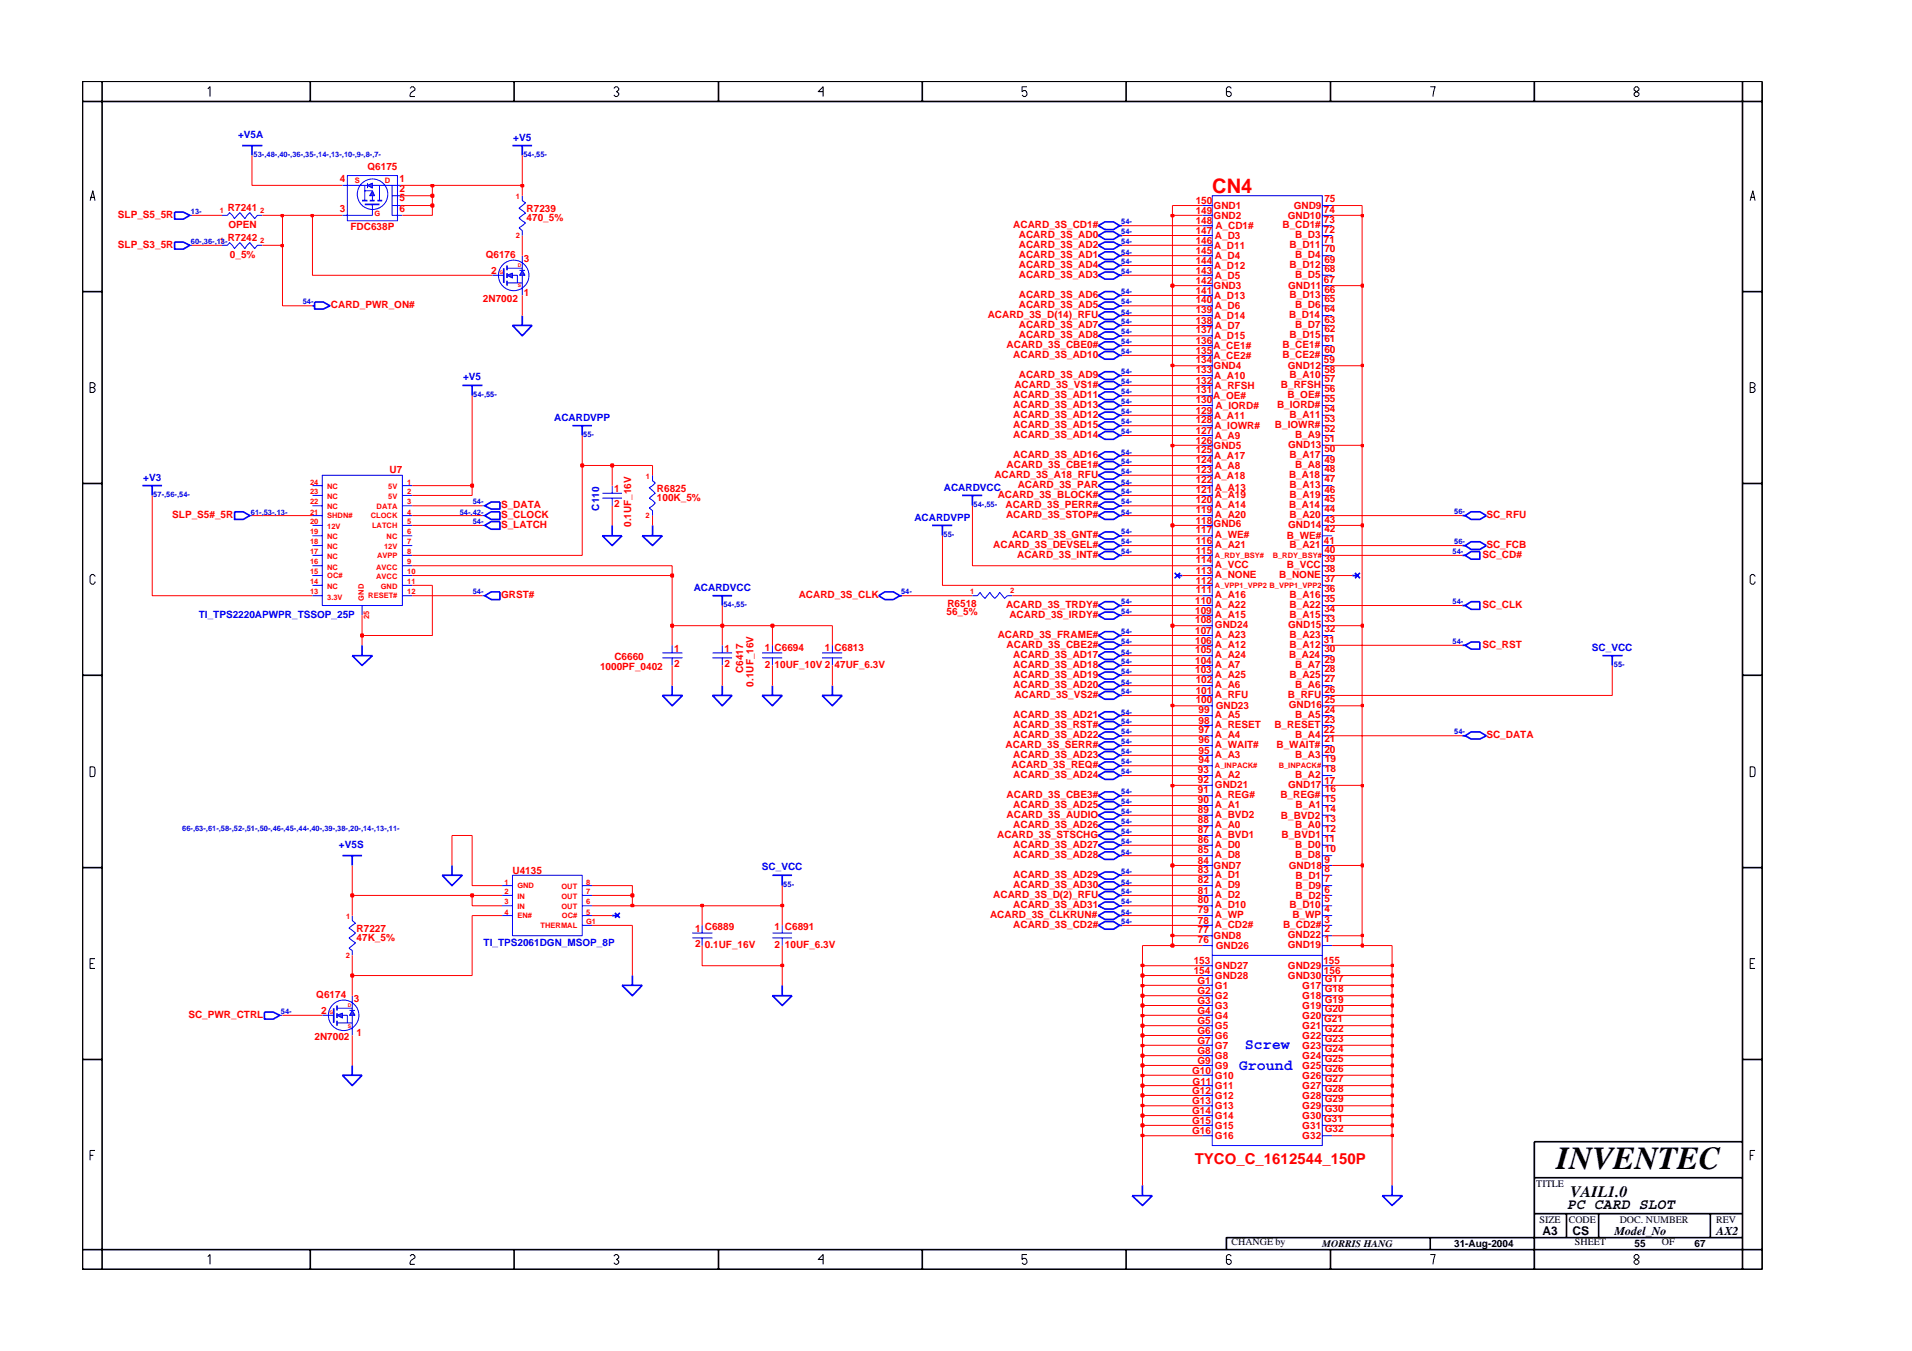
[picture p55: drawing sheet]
<svg xmlns="http://www.w3.org/2000/svg" width="297mm" height="210mm" viewBox="0 0 297 210" stroke-linecap="round" stroke-linejoin="round" font-family="sans-serif">
<defs><g id="words">
<text font-size="5" x="241.8" y="181.6">INVENTEC</text>
<text font-size="3.1" fill="#f00" x="188.3" y="30">CN4</text>
<text font-size="2.5" x="244" y="185.9">VAIL1.0</text>
<g font-size="2.3" fill="#00f">
<text x="192.5" y="166.3">Ground</text>
<text x="193.4" y="162.9">Screw</text>
</g>
<text font-size="2.3" fill="#f00" x="185.6" y="180.8">TYCO_C_1612544_150P</text>
<text font-size="2.3" x="243.4" y="187.8">PC CARD SLOT</text>
<g font-size="1.9">
<text x="239.6" y="191.9">A3</text>
<text x="244.3" y="192">CS</text>
<text x="250.8" y="191.9">Model_No</text>
<text x="266.6" y="191.9">AX2</text>
</g>
<g font-size="1.6" fill="#00f">
<text x="37" y="21.4">+V5A</text>
<text x="79.7" y="21.9">+V5</text>
<text x="71.9" y="59.1">+V5</text>
<text x="86.1" y="65.4">ACARDVPP</text>
<text x="22.2" y="74.7">+V3</text>
<text x="146.6" y="76.2">ACARDVCC</text>
<text x="93.1" y="79.3" transform="rotate(-90 93.1 79.3)">C110</text>
<text x="142.1" y="80.9">ACARDVPP</text>
<text x="107.8" y="91.8">ACARDVCC</text>
<text x="30.9" y="96">TI_TPS2220APWPR_TSSOP_25P</text>
<text x="247.3" y="101.1">SC_VCC</text>
<text x="52.7" y="131.7">+V5S</text>
<text x="118.4" y="135.2">SC_VCC</text>
<text x="75.1" y="146.9">TI_TPS2061DGN_MSOP_8P</text>
</g>
<g font-size="1.6" fill="#f00">
<text x="52.8" y="28.2">4</text>
<text x="57.1" y="26.5">Q6175</text>
<text x="62.1" y="28.2">1</text>
<text x="62.1" y="29.8">2</text>
<text x="18.3" y="33.9">SLP_S5_5R</text>
<text x="35.4" y="32.8">R7241</text>
<text x="35.5" y="35.5">OPEN</text>
<text x="52.8" y="32.9">3</text>
<text x="54.4" y="35.8">FDC638P</text>
<text x="62.1" y="31.3">5</text>
<text x="62.1" y="32.9">6</text>
<text x="81.8" y="34.4">470_5%</text>
<text x="81.8" y="32.9">R7239</text>
<text x="157.4" y="35.4">ACARD_3S_CD1#</text>
<text x="185.8" y="34.8">148</text>
<text x="185.8" y="33.3">149</text>
<text x="185.8" y="31.7">150</text>
<text x="188.5" y="34">GND2</text>
<text x="188.5" y="32.5">GND1</text>
<text x="188.8" y="35.6">A_CD1#</text>
<text x="199.2" y="35.4">B_CD1#</text>
<text x="200" y="34">GND10</text>
<text x="201" y="32.5">GND9</text>
<text x="205.7" y="34.7">73</text>
<text x="205.7" y="33.1">74</text>
<text x="205.8" y="31.4">75</text>
<text x="18.3" y="38.5">SLP_S3_5R</text>
<text x="35.4" y="37.4">R7242</text>
<text x="35.7" y="40.1">0_5%</text>
<text x="75.5" y="40.1">Q6176</text>
<text x="81.4" y="40.7">3</text>
<text x="158.3" y="37">ACARD_3S_AD0</text>
<text x="158.3" y="38.5">ACARD_3S_AD2</text>
<text x="158.3" y="40">ACARD_3S_AD1</text>
<text x="158.3" y="41.6">ACARD_3S_AD4</text>
<text x="185.8" y="37.9">146</text>
<text x="185.8" y="41.1">144</text>
<text x="185.8" y="36.3">147</text>
<text x="185.8" y="39.4">145</text>
<text x="188.6" y="38.7">A_D11</text>
<text x="188.6" y="41.8">A_D12</text>
<text x="188.7" y="40.3">A_D4</text>
<text x="188.8" y="37.2">A_D3</text>
<text x="200.3" y="41.7">B_D12</text>
<text x="200.3" y="38.5">B_D11</text>
<text x="201.2" y="37">B_D3</text>
<text x="201.2" y="40.1">B_D4</text>
<text x="205.7" y="36.2">72</text>
<text x="205.7" y="37.8">71</text>
<text x="205.8" y="40.8">69</text>
<text x="205.8" y="39.2">70</text>
<text x="51.4" y="47.8">CARD_PWR_ON#</text>
<text x="75" y="46.9">2N7002</text>
<text x="76.3" y="42.6">2</text>
<text x="81.4" y="46">1</text>
<text x="158.3" y="43.2">ACARD_3S_AD3</text>
<text x="158.3" y="46.3">ACARD_3S_AD6</text>
<text x="158.3" y="47.8">ACARD_3S_AD5</text>
<text x="185.8" y="45.6">141</text>
<text x="185.8" y="42.6">143</text>
<text x="185.8" y="47.2">140</text>
<text x="185.8" y="44.1">142</text>
<text x="188.5" y="44.9">GND3</text>
<text x="188.6" y="46.5">A_D13</text>
<text x="188.7" y="43.3">A_D5</text>
<text x="200.1" y="44.9">GND11</text>
<text x="200.3" y="46.3">B_D13</text>
<text x="201.2" y="43.2">B_D5</text>
<text x="201.2" y="47.8">B_D6</text>
<text x="205.7" y="44">67</text>
<text x="205.8" y="45.5">66</text>
<text x="205.8" y="42.3">68</text>
<text x="205.8" y="47">65</text>
<text x="153.5" y="49.4">ACARD_3S_D(14)_RFU</text>
<text x="158.3" y="52.5">ACARD_3S_AD8</text>
<text x="158.3" y="51">ACARD_3S_AD7</text>
<text x="185.8" y="50.3">138</text>
<text x="185.8" y="48.7">139</text>
<text x="185.8" y="51.8">137</text>
<text x="185.8" y="53.4">136</text>
<text x="188.6" y="49.6">A_D14</text>
<text x="188.6" y="52.7">A_D15</text>
<text x="188.7" y="48.1">A_D6</text>
<text x="188.7" y="51.1">A_D7</text>
<text x="200.3" y="49.4">B_D14</text>
<text x="200.3" y="52.5">B_D15</text>
<text x="201.2" y="51">B_D7</text>
<text x="205.8" y="48.5">64</text>
<text x="205.8" y="51.6">62</text>
<text x="205.8" y="50.1">63</text>
<text x="205.8" y="53.2">61</text>
<text x="156.4" y="54.1">ACARD_3S_CBE0#</text>
<text x="157.4" y="55.6">ACARD_3S_AD10</text>
<text x="158.3" y="58.8">ACARD_3S_AD9</text>
<text x="185.8" y="58">133</text>
<text x="185.8" y="59.6">132</text>
<text x="185.8" y="56.5">134</text>
<text x="185.8" y="54.9">135</text>
<text x="188.5" y="54.3">A_CE1#</text>
<text x="188.5" y="55.8">A_CE2#</text>
<text x="188.5" y="57.4">GND4</text>
<text x="188.6" y="58.9">A_A10</text>
<text x="199.2" y="54.1">B_CE1#</text>
<text x="199.2" y="55.6">B_CE2#</text>
<text x="200" y="57.4">GND12</text>
<text x="200.3" y="58.8">B_A10</text>
<text x="205.7" y="56.5">59</text>
<text x="205.8" y="58">58</text>
<text x="205.8" y="59.4">57</text>
<text x="205.8" y="54.8">60</text>
<text x="157.4" y="61.8">ACARD_3S_AD11</text>
<text x="157.4" y="63.4">ACARD_3S_AD13</text>
<text x="157.4" y="64.9">ACARD_3S_AD12</text>
<text x="157.6" y="60.3">ACARD_3S_VS1#</text>
<text x="185.8" y="62.6">130</text>
<text x="185.8" y="65.8">128</text>
<text x="185.8" y="61.1">131</text>
<text x="185.8" y="64.3">129</text>
<text x="188.5" y="62.1">A_OE#</text>
<text x="188.6" y="65.1">A_A11</text>
<text x="188.7" y="60.4">A_RFSH</text>
<text x="188.9" y="63.6">A_IORD#</text>
<text x="198.4" y="63.4">B_IORD#</text>
<text x="199" y="60.3">B_RFSH</text>
<text x="200" y="61.8">B_OE#</text>
<text x="200.3" y="65">B_A11</text>
<text x="205.8" y="64.1">54</text>
<text x="205.8" y="62.5">55</text>
<text x="205.8" y="65.6">53</text>
<text x="205.8" y="61">56</text>
<text x="157.4" y="66.5">ACARD_3S_AD15</text>
<text x="157.4" y="68.1">ACARD_3S_AD14</text>
<text x="157.4" y="71.1">ACARD_3S_AD16</text>
<text x="185.8" y="72">124</text>
<text x="185.8" y="67.4">127</text>
<text x="185.8" y="68.9">126</text>
<text x="185.8" y="70.4">125</text>
<text x="188.5" y="69.8">GND5</text>
<text x="188.6" y="71.4">A_A17</text>
<text x="188.7" y="66.7">A_IOWR#</text>
<text x="188.7" y="68.2">A_A9</text>
<text x="198.1" y="66.5">B_IOWR#</text>
<text x="200.1" y="69.6">GND13</text>
<text x="200.3" y="71.1">B_A17</text>
<text x="201.2" y="68.1">B_A9</text>
<text x="205.8" y="71.9">49</text>
<text x="205.8" y="67.1">52</text>
<text x="205.8" y="70.3">50</text>
<text x="205.8" y="68.7">51</text>
<text x="60.5" y="73.5">U7</text>
<text x="95.4" y="76.4">1</text>
<text x="102.1" y="77.9">100K_5%</text>
<text x="102.1" y="76.4">R6825</text>
<text x="154.5" y="74.2">ACARD_3S_A18_RFU</text>
<text x="155" y="77.4">ACARD_3S_BLOCK#</text>
<text x="156.4" y="72.7">ACARD_3S_CBE1#</text>
<text x="158.1" y="75.9">ACARD_3S_PAR</text>
<text x="185.8" y="75.1">122</text>
<text x="185.8" y="73.6">123</text>
<text x="185.8" y="76.6">121</text>
<text x="188.6" y="74.4">A_A18</text>
<text x="188.7" y="72.9">A_A8</text>
<text x="188.8" y="76.2">A_A13</text>
<text x="188.8" y="77.4">A_A19</text>
<text x="200.3" y="74.3">B_A18</text>
<text x="200.3" y="75.8">B_A13</text>
<text x="200.3" y="77.4">B_A19</text>
<text x="201.2" y="72.7">B_A8</text>
<text x="205.8" y="74.9">47</text>
<text x="205.8" y="73.4">48</text>
<text x="205.8" y="76.5">46</text>
<text x="26.8" y="80.5">SLP_S5#_5R</text>
<text x="77.8" y="82">S_LATCH</text>
<text x="77.8" y="80.5">S_CLOCK</text>
<text x="77.8" y="78.9">S_DATA</text>
<text x="95.4" y="78.8">2</text>
<text x="98.1" y="81.9" transform="rotate(-90 98.1 81.9)">0.1UF_16V</text>
<text x="156.2" y="78.9">ACARD_3S_PERR#</text>
<text x="156.3" y="80.5">ACARD_3S_STOP#</text>
<text x="157.3" y="83.6">ACARD_3S_GNT#</text>
<text x="185.8" y="82.9">117</text>
<text x="185.8" y="81.4">118</text>
<text x="185.8" y="79.7">119</text>
<text x="185.8" y="78.2">120</text>
<text x="188.5" y="81.9">GND6</text>
<text x="188.8" y="83.6">A_WE#</text>
<text x="188.8" y="78.9">A_A14</text>
<text x="188.8" y="80.4">A_A20</text>
<text x="199.9" y="83.7">B_WE#</text>
<text x="200.1" y="82">GND14</text>
<text x="200.3" y="78.9">B_A14</text>
<text x="200.3" y="80.4">B_A20</text>
<text x="205.8" y="78.1">45</text>
<text x="205.8" y="79.6">44</text>
<text x="205.8" y="82.7">42</text>
<text x="205.8" y="81.2">43</text>
<text x="230.9" y="80.5">SC_RFU</text>
<text x="154.3" y="85.2">ACARD_3S_DEVSEL#</text>
<text x="158" y="86.7">ACARD_3S_INT#</text>
<text x="185.8" y="89.1">113</text>
<text x="185.8" y="86">115</text>
<text x="185.8" y="87.5">114</text>
<text x="185.8" y="84.5">116</text>
<text x="188.8" y="89.8">A_NONE</text>
<text x="188.8" y="88.2">A_VCC</text>
<text x="188.8" y="85.2">A_A21</text>
<text x="198.7" y="89.8">B_NONE</text>
<text x="199.9" y="88.2">B_VCC</text>
<text x="200.3" y="85.2">B_A21</text>
<text x="205.7" y="84.5">41</text>
<text x="205.8" y="88.9">38</text>
<text x="205.8" y="85.9">40</text>
<text x="205.8" y="87.4">39</text>
<text x="230.3" y="86.7">SC_CD#</text>
<text x="230.9" y="85.2">SC_FCB</text>
<text x="77.8" y="92.9">GRST#</text>
<text x="124.1" y="92.9">ACARD_3S_CLK</text>
<text x="147" y="95.6">56_5%</text>
<text x="147.2" y="94.2">R6518</text>
<text x="156.3" y="94.5">ACARD_3S_TRDY#</text>
<text x="185.7" y="93.8">110</text>
<text x="185.7" y="95.3">109</text>
<text x="185.8" y="90.7">112</text>
<text x="185.8" y="92.2">111</text>
<text x="188.8" y="94.5">A_A22</text>
<text x="188.8" y="92.9">A_A16</text>
<text x="200.3" y="94.5">B_A22</text>
<text x="200.3" y="92.9">B_A16</text>
<text x="205.8" y="93.5">35</text>
<text x="205.8" y="95.2">34</text>
<text x="205.8" y="92">36</text>
<text x="205.8" y="90.5">37</text>
<text x="230.3" y="94.5">SC_CLK</text>
<text x="104.7" y="101.3">1</text>
<text x="112.5" y="101.3">1</text>
<text x="118.8" y="101.1">1 C6694</text>
<text x="128.1" y="101.1">1 C6813</text>
<text x="155" y="99.1">ACARD_3S_FRAME#</text>
<text x="156.4" y="100.7">ACARD_3S_CBE2#</text>
<text x="156.8" y="96">ACARD_3S_IRDY#</text>
<text x="185.7" y="96.9">108</text>
<text x="185.7" y="98.5">107</text>
<text x="185.7" y="101.5">105</text>
<text x="185.7" y="100">106</text>
<text x="188.8" y="97.5">GND24</text>
<text x="188.8" y="99.2">A_A23</text>
<text x="188.8" y="100.7">A_A12</text>
<text x="188.8" y="96">A_A15</text>
<text x="200.1" y="97.6">GND15</text>
<text x="200.3" y="99.2">B_A23</text>
<text x="200.3" y="100.7">B_A12</text>
<text x="200.3" y="96">B_A15</text>
<text x="205.7" y="99.9">31</text>
<text x="205.8" y="98.2">32</text>
<text x="205.8" y="101.3">30</text>
<text x="205.8" y="96.7">33</text>
<text x="230.3" y="100.7">SC_RST</text>
<text x="93.2" y="104.1">1000PF_0402</text>
<text x="95.4" y="102.5">C6660</text>
<text x="104.7" y="103.6">2</text>
<text x="112.5" y="103.6">2</text>
<text x="115.4" y="104.6" transform="rotate(-90 115.4 104.6)">C6417</text>
<text x="117" y="106.7" transform="rotate(-90 117 106.7)">0.1UF_16V</text>
<text x="118.8" y="103.8">2</text>
<text x="120.3" y="103.8">10UF_10V 2</text>
<text x="129.7" y="103.8">47UF_6.3V</text>
<text x="157.4" y="105.3">ACARD_3S_AD19</text>
<text x="157.4" y="106.9">ACARD_3S_AD20</text>
<text x="157.4" y="102.3">ACARD_3S_AD17</text>
<text x="157.4" y="103.8">ACARD_3S_AD18</text>
<text x="185.7" y="104.6">103</text>
<text x="185.7" y="103.1">104</text>
<text x="185.8" y="107.8">101</text>
<text x="185.8" y="106.2">102</text>
<text x="188.8" y="102.2">A_A24</text>
<text x="188.8" y="105.3">A_A25</text>
<text x="188.8" y="106.9">A_A6</text>
<text x="188.8" y="103.8">A_A7</text>
<text x="200.3" y="102.2">B_A24</text>
<text x="200.3" y="105.3">B_A25</text>
<text x="201.2" y="106.9">B_A6</text>
<text x="201.2" y="103.8">B_A7</text>
<text x="205.8" y="107.6">26</text>
<text x="205.8" y="104.5">28</text>
<text x="205.8" y="106">27</text>
<text x="205.8" y="102.9">29</text>
<text x="157.4" y="111.6">ACARD_3S_AD21</text>
<text x="157.4" y="113.1">ACARD_3S_RST#</text>
<text x="157.6" y="108.5">ACARD_3S_VS2#</text>
<text x="185.8" y="109.3">100</text>
<text x="186.2" y="112.4">98</text>
<text x="186.2" y="114">97</text>
<text x="186.2" y="110.8">99</text>
<text x="188.8" y="113.1">A_RESET</text>
<text x="188.8" y="108.5">A_RFU</text>
<text x="188.8" y="111.5">A_A5</text>
<text x="188.9" y="110.2">GND23</text>
<text x="198" y="113.1">B_RESET</text>
<text x="200.1" y="108.5">B_RFU</text>
<text x="200.2" y="110">GND16</text>
<text x="201.2" y="111.5">B_A5</text>
<text x="205.7" y="113.9">22</text>
<text x="205.8" y="112.3">23</text>
<text x="205.8" y="110.8">24</text>
<text x="205.8" y="109.3">25</text>
<text x="156.2" y="116.2">ACARD_3S_SERR#</text>
<text x="157.2" y="119.3">ACARD_3S_REQ#</text>
<text x="157.4" y="114.6">ACARD_3S_AD22</text>
<text x="157.4" y="117.8">ACARD_3S_AD23</text>
<text x="186.2" y="115.5">96</text>
<text x="186.2" y="118.6">94</text>
<text x="186.2" y="117.1">95</text>
<text x="188.8" y="116.3">A_WAIT#</text>
<text x="188.8" y="117.8">A_A3</text>
<text x="188.8" y="114.7">A_A4</text>
<text x="198.3" y="116.3">B_WAIT#</text>
<text x="201.2" y="117.8">B_A3</text>
<text x="201.2" y="114.7">B_A4</text>
<text x="205.8" y="116.9">20</text>
<text x="205.8" y="115.3">21</text>
<text x="205.8" y="120">18</text>
<text x="205.8" y="118.4">19</text>
<text x="230.9" y="114.6">SC_DATA</text>
<text x="156.4" y="123.9">ACARD_3S_CBE3#</text>
<text x="157.4" y="120.9">ACARD_3S_AD24</text>
<text x="157.4" y="125.6">ACARD_3S_AD25</text>
<text x="186.1" y="123.2">91</text>
<text x="186.1" y="124.8">90</text>
<text x="186.1" y="121.7">92</text>
<text x="186.1" y="120.1">93</text>
<text x="188.8" y="124">A_REG#</text>
<text x="188.8" y="125.6">A_A1</text>
<text x="188.8" y="122.4">GND21</text>
<text x="188.8" y="120.9">A_A2</text>
<text x="198.9" y="124">B_REG#</text>
<text x="200.1" y="122.4">GND17</text>
<text x="201.2" y="120.9">B_A2</text>
<text x="201.3" y="125.6">B_A1</text>
<text x="205.8" y="121.7">17</text>
<text x="205.8" y="124.6">15</text>
<text x="205.8" y="123.1">16</text>
<text x="154.9" y="130.2">ACARD_3S_STSCHG</text>
<text x="156.4" y="127.1">ACARD_3S_AUDIO</text>
<text x="157.4" y="128.6">ACARD_3S_AD26</text>
<text x="157.4" y="131.7">ACARD_3S_AD27</text>
<text x="186.1" y="129.4">87</text>
<text x="186.1" y="126.3">89</text>
<text x="186.1" y="127.8">88</text>
<text x="186.1" y="131">86</text>
<text x="188.8" y="130.2">A_BVD1</text>
<text x="188.8" y="127.1">A_BVD2</text>
<text x="188.8" y="128.6">A_A0</text>
<text x="188.8" y="131.8">A_D0</text>
<text x="199" y="127.2">B_BVD2</text>
<text x="199.1" y="130.2">B_BVD1</text>
<text x="201.2" y="128.6">B_A0</text>
<text x="201.2" y="131.8">B_D0</text>
<text x="205.8" y="130.9">11</text>
<text x="205.8" y="127.8">13</text>
<text x="205.8" y="129.3">12</text>
<text x="205.8" y="126.2">14</text>
<text x="79.6" y="135.8">U4135</text>
<text x="157.4" y="133.3">ACARD_3S_AD28</text>
<text x="157.4" y="136.4">ACARD_3S_AD29</text>
<text x="157.4" y="138">ACARD_3S_AD30</text>
<text x="186.1" y="132.6">85</text>
<text x="186.1" y="137.2">82</text>
<text x="186.1" y="134.2">84</text>
<text x="186.1" y="135.7">83</text>
<text x="188.5" y="135">GND7</text>
<text x="188.8" y="133.3">A_D8</text>
<text x="188.8" y="137.9">A_D9</text>
<text x="188.8" y="136.4">A_D1</text>
<text x="200.2" y="135">GND18</text>
<text x="201.2" y="133.3">B_D8</text>
<text x="201.3" y="136.6">B_D1</text>
<text x="205.8" y="135.5">8</text>
<text x="205.8" y="134">9</text>
<text x="205.8" y="137.1">7</text>
<text x="205.8" y="132.4">10</text>
<text x="153.8" y="142.7">ACARD_3S_CLKRUN#</text>
<text x="154.3" y="139.5">ACARD_3S_D(2)_RFU</text>
<text x="157.4" y="141">ACARD_3S_AD31</text>
<text x="186.1" y="141.9">79</text>
<text x="186.1" y="138.8">81</text>
<text x="186.1" y="143.5">78</text>
<text x="186.1" y="140.4">80</text>
<text x="188.8" y="142.6">A_WP</text>
<text x="188.8" y="139.5">A_D2</text>
<text x="188.8" y="141.1">A_D10</text>
<text x="200.3" y="141.1">B_D10</text>
<text x="200.8" y="142.6">B_WP</text>
<text x="201.3" y="139.6">B_D2</text>
<text x="201.3" y="138.1">B_D9</text>
<text x="205.8" y="138.7">6</text>
<text x="205.8" y="143.3">3</text>
<text x="205.8" y="140.2">5</text>
<text x="205.8" y="141.7">4</text>
<text x="55.4" y="144.8">R7227</text>
<text x="55.4" y="146.2">47K_5%</text>
<text x="108" y="147.1">2</text>
<text x="108" y="144.8">1 C6889</text>
<text x="109.5" y="147.3">0.1UF_16V</text>
<text x="120.3" y="144.5">1 C6891</text>
<text x="120.3" y="147.3">2</text>
<text x="121.9" y="147.3">10UF_6.3V</text>
<text x="157.4" y="144.2">ACARD_3S_CD2#</text>
<text x="185.4" y="149.8">153</text>
<text x="186.1" y="145">77</text>
<text x="186.1" y="146.6">76</text>
<text x="188.5" y="146">GND8</text>
<text x="188.8" y="144.2">A_CD2#</text>
<text x="188.9" y="147.5">GND26</text>
<text x="199.3" y="144.2">B_CD2#</text>
<text x="200" y="147.3">GND19</text>
<text x="200" y="145.7">GND22</text>
<text x="205.6" y="149.7">155</text>
<text x="205.8" y="146.4">1</text>
<text x="205.8" y="144.9">2</text>
<text x="49.1" y="155">Q6174</text>
<text x="55" y="155.7">3</text>
<text x="185.4" y="151.4">154</text>
<text x="186" y="154.4">G2</text>
<text x="186" y="152.9">G1</text>
<text x="188.8" y="150.6">GND27</text>
<text x="188.8" y="152.1">GND28</text>
<text x="188.8" y="155.3">G2</text>
<text x="188.8" y="153.7">G1</text>
<text x="200.1" y="150.6">GND29</text>
<text x="200.1" y="152.1">GND30</text>
<text x="202.3" y="153.7">G17</text>
<text x="202.3" y="155.3">G18</text>
<text x="205.7" y="151.4">156</text>
<text x="205.8" y="152.6">G17</text>
<text x="205.8" y="154.1">G18</text>
<text x="205.8" y="155.8">G19</text>
<text x="29.3" y="158.1">SC_PWR_CTRL</text>
<text x="48.9" y="161.6">2N7002</text>
<text x="49.9" y="157.6">2</text>
<text x="55.4" y="161">1</text>
<text x="186" y="157.6">G4</text>
<text x="186" y="159.1">G5</text>
<text x="186" y="160.7">G6</text>
<text x="186" y="156.1">G3</text>
<text x="188.8" y="159.9">G5</text>
<text x="188.8" y="161.5">G6</text>
<text x="188.8" y="158.3">G4</text>
<text x="188.8" y="156.8">G3</text>
<text x="202.3" y="158.3">G20</text>
<text x="202.3" y="159.9">G21</text>
<text x="202.3" y="161.5">G22</text>
<text x="202.3" y="156.8">G19</text>
<text x="205.7" y="158.8">G21</text>
<text x="205.8" y="160.4">G22</text>
<text x="205.8" y="161.9">G23</text>
<text x="205.8" y="157.3">G20</text>
<text x="185.2" y="166.9">G10</text>
<text x="186" y="162.2">G7</text>
<text x="186" y="163.8">G8</text>
<text x="186" y="165.4">G9</text>
<text x="188.8" y="163">G7</text>
<text x="188.8" y="164.6">G8</text>
<text x="188.8" y="166.1">G9</text>
<text x="188.8" y="167.6">G10</text>
<text x="202.3" y="163">G23</text>
<text x="202.3" y="164.6">G24</text>
<text x="202.3" y="166.1">G25</text>
<text x="202.3" y="167.6">G26</text>
<text x="205.8" y="163.5">G24</text>
<text x="205.8" y="165.1">G25</text>
<text x="205.8" y="166.6">G26</text>
<text x="185.2" y="173.2">G14</text>
<text x="185.2" y="170">G12</text>
<text x="185.2" y="171.5">G13</text>
<text x="185.3" y="168.5">G11</text>
<text x="188.8" y="173.9">G14</text>
<text x="188.8" y="169.2">G11</text>
<text x="188.8" y="170.8">G12</text>
<text x="188.8" y="172.4">G13</text>
<text x="202.3" y="169.2">G27</text>
<text x="202.3" y="170.8">G28</text>
<text x="202.3" y="172.4">G29</text>
<text x="202.3" y="173.9">G30</text>
<text x="205.8" y="168.1">G27</text>
<text x="205.8" y="169.7">G28</text>
<text x="205.8" y="171.3">G29</text>
<text x="205.8" y="172.8">G30</text>
<text x="185.2" y="174.7">G15</text>
<text x="185.2" y="176.2">G16</text>
<text x="188.8" y="175.4">G15</text>
<text x="188.8" y="177">G16</text>
<text x="202.3" y="175.4">G31</text>
<text x="202.3" y="177">G32</text>
<text x="205.7" y="174.4">G31</text>
<text x="205.8" y="175.9">G32</text>
</g>
<g font-size="1.6">
<text x="238.7" y="184.4">TITLE</text>
<text x="239.2" y="190">SIZE</text>
<text x="243.7" y="190">CODE</text>
<text x="251.6" y="190">DOC. NUMBER</text>
<text x="266.6" y="190">REV</text>
<text x="191.3" y="193.5">CHANGE by</text>
<text x="205.4" y="193.7">MORRIS HANG</text>
<text x="225.9" y="193.7">31-Aug-2004</text>
<text x="244.7" y="193.5">SHEET</text>
<text x="253.9" y="193.7">55</text>
<text x="258.2" y="193.5">OF</text>
<text x="263.3" y="193.7">67</text>
</g>
<g font-size="1.2" fill="#00f">
<text x="39.4" y="24.4">53-,48-,40-,36-,35-,14-,13-,10-,9-,8-,7-</text>
<text x="81.3" y="24.4">54-,55-</text>
<text x="29.7" y="33.3">13-</text>
<text x="174.2" y="34.8">54-</text>
<text x="29.7" y="37.9">60-,36-,13-</text>
<text x="174.2" y="39.6">54-</text>
<text x="174.2" y="36.4">54-</text>
<text x="174.2" y="37.9">54-</text>
<text x="174.2" y="41.1">54-</text>
<text x="47" y="47.3">54-</text>
<text x="174.2" y="47.3">54-</text>
<text x="174.2" y="45.7">54-</text>
<text x="174.2" y="42.6">54-</text>
<text x="174.2" y="48.9">54-</text>
<text x="174.2" y="53.5">54-</text>
<text x="174.2" y="51.9">54-</text>
<text x="174.2" y="50.4">54-</text>
<text x="174.2" y="58.2">54-</text>
<text x="174.2" y="59.7">54-</text>
<text x="174.2" y="55">54-</text>
<text x="73.5" y="61.7">54-,55-</text>
<text x="174.2" y="65.9">54-</text>
<text x="174.2" y="64.4">54-</text>
<text x="174.2" y="61.2">54-</text>
<text x="174.2" y="62.8">54-</text>
<text x="90.6" y="67.9">55-</text>
<text x="174.2" y="67.5">54-</text>
<text x="174.2" y="70.6">54-</text>
<text x="23.8" y="77.2">57-,56-,54-</text>
<text x="174.2" y="75.3">54-</text>
<text x="174.2" y="76.8">54-</text>
<text x="174.2" y="72.2">54-</text>
<text x="174.2" y="73.7">54-</text>
<text x="39" y="79.9">61-,53-,13-</text>
<text x="71.4" y="79.9">54-,42-</text>
<text x="73.4" y="81.5">54-</text>
<text x="73.4" y="78.3">54-</text>
<text x="146.6" y="83.5">55-</text>
<text x="151.2" y="78.8">54-,55-</text>
<text x="174.2" y="78.3">54-</text>
<text x="174.2" y="83">54-</text>
<text x="174.2" y="79.9">54-</text>
<text x="225.9" y="79.9">56-</text>
<text x="174.2" y="86.1">54-</text>
<text x="174.2" y="84.6">54-</text>
<text x="225.7" y="86.1">54-</text>
<text x="225.9" y="84.5">56-</text>
<text x="73.4" y="92.3">54-</text>
<text x="112.4" y="94.3">54-,55-</text>
<text x="140" y="92.3">54-</text>
<text x="174.2" y="95.4">54-</text>
<text x="174.2" y="93.9">54-</text>
<text x="225.7" y="93.9">54-</text>
<text x="174.2" y="98.6">54-</text>
<text x="174.2" y="101.7">54-</text>
<text x="174.2" y="100.1">54-</text>
<text x="225.7" y="100.1">54-</text>
<text x="174.2" y="103.2">54-</text>
<text x="174.2" y="106.4">54-</text>
<text x="174.2" y="107.9">54-</text>
<text x="174.2" y="104.7">54-</text>
<text x="250.7" y="103.7">55-</text>
<text x="174.2" y="111">54-</text>
<text x="174.2" y="112.5">54-</text>
<text x="174.2" y="118.7">54-</text>
<text x="174.2" y="115.7">54-</text>
<text x="174.2" y="117.2">54-</text>
<text x="174.2" y="114.1">54-</text>
<text x="225.9" y="114.1">54-</text>
<text x="174.2" y="120.3">54-</text>
<text x="174.2" y="125">54-</text>
<text x="174.2" y="123.4">54-</text>
<text x="28.3" y="129.1">66-,63-,61-,58-,52-,51-,50-,46-,45-,44-,40-,39-,38-,20-,14-,13-,11-</text>
<text x="174.2" y="126.5">54-</text>
<text x="174.2" y="129.6">54-</text>
<text x="174.2" y="131.2">54-</text>
<text x="174.2" y="128">54-</text>
<text x="121.7" y="137.9">55-</text>
<text x="174.2" y="135.8">54-</text>
<text x="174.2" y="132.8">54-</text>
<text x="174.2" y="137.4">54-</text>
<text x="174.2" y="139">54-</text>
<text x="174.2" y="142.1">54-</text>
<text x="174.2" y="143.6">54-</text>
<text x="174.2" y="140.5">54-</text>
<text x="43.6" y="157.6">54-</text>
</g>
<g font-size="1.2" fill="#f00">
<text x="55.1" y="28.5">S</text>
<text x="59.8" y="28.5">D</text>
<text x="34.1" y="33.1">1</text>
<text x="40.4" y="33.1">2</text>
<text x="58.2" y="33.5">G</text>
<text x="80.1" y="30.9">1</text>
<text x="34.1" y="37.8">1</text>
<text x="40.4" y="37.8">2</text>
<text x="80.1" y="37">2</text>
<text x="48.2" y="76.8">23</text>
<text x="48.2" y="75.3">24</text>
<text x="50.8" y="77.6">NC</text>
<text x="50.8" y="76">NC</text>
<text x="60.3" y="77.6">5V</text>
<text x="60.3" y="76">5V</text>
<text x="63.3" y="76.8">2</text>
<text x="63.3" y="75.3">1</text>
<text x="100.4" y="74.4">1</text>
<text x="48.2" y="81.5">20</text>
<text x="48.2" y="78.3">22</text>
<text x="48.2" y="83">19</text>
<text x="48.2" y="79.9">21</text>
<text x="50.8" y="82.2">12V</text>
<text x="50.8" y="79.1">NC</text>
<text x="50.8" y="83.7">NC</text>
<text x="50.8" y="80.5">SHDN#</text>
<text x="57.6" y="80.5">CLOCK</text>
<text x="57.8" y="82.1">LATCH</text>
<text x="58.5" y="79">DATA</text>
<text x="60.1" y="83.7">NC</text>
<text x="63.3" y="83">6</text>
<text x="63.3" y="79.9">4</text>
<text x="63.3" y="78.3">3</text>
<text x="63.3" y="81.5">5</text>
<text x="100.3" y="80.4">2</text>
<text x="48.2" y="89.3">15</text>
<text x="48.2" y="87.6">16</text>
<text x="48.2" y="86.1">17</text>
<text x="48.2" y="84.6">18</text>
<text x="50.8" y="88.5">NC</text>
<text x="50.8" y="86.9">NC</text>
<text x="50.8" y="85.4">NC</text>
<text x="50.8" y="89.9">OC#</text>
<text x="58.4" y="88.5">AVCC</text>
<text x="58.6" y="86.7">AVPP</text>
<text x="59.7" y="85.4">12V</text>
<text x="63.3" y="84.6">7</text>
<text x="63.3" y="87.6">9</text>
<text x="63.3" y="86.1">8</text>
<text x="63.3" y="89.3">10</text>
<text x="188.8" y="86.7">A_RDY_BSY#</text>
<text x="197.7" y="86.6">B_RDY_BSY#</text>
<text x="48.2" y="92.3">13</text>
<text x="48.2" y="90.8">14</text>
<text x="50.8" y="93.1">3.3V</text>
<text x="50.8" y="91.5">NC</text>
<text x="56.5" y="93.3" transform="rotate(-90 56.5 93.3)">GND</text>
<text x="57.2" y="93">RESET#</text>
<text x="58.4" y="90">AVCC</text>
<text x="59.2" y="91.5">GND</text>
<text x="63.3" y="90.8">11</text>
<text x="63.3" y="92.3">12</text>
<text x="150.7" y="92.2">1</text>
<text x="156.9" y="92.1">2</text>
<text x="188.8" y="91.4">A_VPP1_VPP2 B_VPP1_VPP2</text>
<text x="57.4" y="96.1" transform="rotate(-90 57.4 96.1)">25</text>
<text x="188.8" y="119.3">A_INPACK#</text>
<text x="198.7" y="119.3">B_INPACK#</text>
<text x="78.4" y="137.4">1</text>
<text x="91" y="137.4">8</text>
<text x="53.8" y="142.8">1</text>
<text x="78.4" y="139">2</text>
<text x="78.4" y="140.5">3</text>
<text x="78.4" y="142.1">4</text>
<text x="80.4" y="139.7">IN</text>
<text x="80.4" y="141.2">IN</text>
<text x="80.4" y="142.7">EN#</text>
<text x="80.4" y="138">GND</text>
<text x="87.2" y="141.2">OUT</text>
<text x="87.2" y="139.7">OUT</text>
<text x="87.2" y="138.2">OUT</text>
<text x="87.3" y="142.7">OC#</text>
<text x="91" y="142.1">5</text>
<text x="91" y="143.6">G1</text>
<text x="91" y="140.5">6</text>
<text x="91" y="139">7</text>
<text x="53.7" y="148.9">2</text>
<text x="84" y="144.2">THERMAL</text>
</g>
<g font-size=".8" fill="#f00">
<text x="80.5" y="41.4">D</text>
<text x="77.6" y="42.6">G</text>
<text x="80.5" y="44.7">S</text>
<text x="51.2" y="157.6">G</text>
<text x="54" y="156.4">D</text>
<text x="54" y="159.6">S</text>
</g>
</g></defs>
<g fill="none" stroke="#00f" stroke-width=".25">
<path d="M170.6 38.1l1-.5h1.4l.9 .5-.9 .6h-1.4zM173.9 38.1h.5M170.6 47.5l1-.6h1.4l.9 .6-.9 .5h-1.4zM170.6 41.2l1-.5h1.4l.9 .5-.9 .6h-1.4zM173.9 47.5h.5M173.9 41.2h.5M149.5 77h3.1M151.1 77v1.6M170.6 72.3l1-.6h1.4l.9 .6-.9 .6h-1.4zM173.9 72.3h.5M136.5 92.6l.9-.6h1.4l1 .6-1 .5h-1.4zM139.8 92.6h.4"/>
<path d="M170.6 98.7l1-.6h1.4l.9 .6-.9 .6h-1.4zM170.6 80.1l1-.6h1.4l.9 .6-.9 .6h-1.4zM173.9 98.7h.5M173.9 80.1h.5M102.9 108h3.1l-1.6 1.7zM104.4 106.5v1.5M170.6 108l1-.5h1.4l.9 .5-.9 .6h-1.4zM170.6 101.9l1-.6h1.4l.9 .6-.9 .6h-1.4zM173.9 108h.5M173.9 101.9h.5M120 136h3M121.5 136v1.6"/>
<path d="M170.6 125.2l1-.6h1.4l.9 .6-.9 .5h-1.4zM170.6 132.9l1-.6h1.4l.9 .6-.9 .6h-1.4zM173.9 125.2h.5M173.9 132.9h.5M51.8 156.6v2.3M120 154.7h3l-1.5 1.5zM121.5 153.1v1.6M175.9 185.8h3.1l-1.5 1.5zM177.5 184.2v1.6M214.7 185.8h3.2l-1.6 1.5zM216.3 184.2v1.6"/>
</g>
<g fill="none" stroke="#00f" stroke-width=".16">
<path d="M78 137.6h1.6M78 139.1h1.6M79.6 136h10.9v9.4h-10.9zM90.5 137.6h1.5M90.5 139.1h1.5M50.1 157.7h1.7M78 140.7h1.6M78 142.3h1.6M90.5 140.7h1.5M90.5 142.3h1.5M90.5 143.8h1.5M107.6 145h3.1"/>
<path d="M107.6 145.7h3.1M109.1 143.8v1.2M109.1 145.7v1.2M120 145h3M120 145.7h3M121.5 143.8v1.2M121.5 145.7v1.2"/>
</g>
<path d="M54.7 157l.4 .7h-.8z" fill-rule="evenodd" fill="#3c3cc8" stroke="#00f" stroke-width=".16"/>
<path d="M54.3 157h.8" fill="none" stroke="#00f" stroke-width=".16"/>
<path d="M52.4 157.7l.8-.3v.8z" fill-rule="evenodd" fill="#3c3cc8" stroke="#00f" stroke-width=".16"/>
<g fill="none" stroke="#00f" stroke-width=".25">
<path d="M27.1 32.9h1.4l1 .6-1 .6h-1.4zM37.6 22.6h3.2M39.1 22.6v1.5M56.7 31.8h2.3M79.6 22.6h3.1M81.1 22.6v1.5M170.6 35.1l1-.6h1.4l.9 .6-.9 .6h-1.4zM173.9 35.1h.5M48.5 47.5h.4M48.9 46.9h1.3l1.1 .6-1.1 .5h-1.3zM71.8 59.9h3.2M73.3 59.9v1.6"/>
<path d="M79.6 50.6h3.1l-1.6 1.6zM81.1 49v1.6M170.6 53.7l1-.6h1.4l.9 .6-.9 .6h-1.4zM170.6 59.9l1-.6h1.4l.9 .6-.9 .6h-1.4zM170.6 58.3l1-.5h1.4l.9 .5-.9 .6h-1.4zM170.6 52.2l1-.6h1.4l.9 .6-.9 .5h-1.4zM170.6 42.8l1-.5h1.4l.9 .5-.9 .6h-1.4zM173.9 53.7h.5M173.9 59.9h.5M173.9 58.3h.5M173.9 52.2h.5M173.9 42.8h.5"/>
<path d="M22.1 75.5h3.1M23.7 75.5v1.5M36.4 79.5h1.4l1 .6-1 .6h-1.4zM75.3 78.6l1-.6h1.4v1.1h-1.4zM88.9 66.1h3.1M90.5 66.1v1.6M170.6 64.5l1-.5h1.4l.9 .5-.9 .6h-1.4zM170.6 77l1-.6h1.4l.9 .6-.9 .6h-1.4zM170.6 75.5l1-.6h1.4l.9 .6-.9 .5h-1.4zM170.6 78.6l1-.6h1.4l.9 .6-.9 .5h-1.4zM170.6 61.5l1-.6h1.4l.9 .6-.9 .6h-1.4zM170.6 73.8l1-.5h1.4l.9 .5-.9 .6h-1.4z"/>
<path d="M170.6 67.7l1-.6h1.4l.9 .6-.9 .6h-1.4zM173.9 64.5h.5M173.9 77h.5M173.9 75.5h.5M173.9 78.6h.5M173.9 61.5h.5M173.9 73.8h.5M173.9 67.7h.5M75.3 92.6l1-.6h1.4v1.1h-1.4zM75.3 81.6l1-.6h1.4v1.2h-1.4zM75.3 80.1l1-.6h1.4v1.2h-1.4zM93.6 83.2h3l-1.5 1.6z"/>
<path d="M95.1 81.6v1.6M110.7 92.6h3M112.2 92.6v1.5M144.8 81.6h3.1M146.4 81.6v1.6M170.6 83.2l1-.6h1.4l.9 .6-.9 .5h-1.4zM170.6 94.1l1-.6h1.4l.9 .6-.9 .6h-1.4zM173.9 83.2h.5M173.9 94.1h.5M182.5 89l.8 .8M182.9 89.4h.8M183.3 89l-.8 .8"/>
<path d="M210.1 89.4h.7M210.5 89l.8 .8M211.3 89l-.8 .8M227.2 80.1h.4M227.6 80.1l.9-.6h1.4l1 .6-1 .6h-1.4zM54.7 101.9h3.2l-1.7 1.5zM56.2 100.3v1.6M118.4 108h3.1l-1.5 1.7zM120 106.5v1.5M127.7 108h3.1l-1.5 1.7zM129.3 106.5v1.5M170.6 100.3l1-.5h1.4l.9 .5-.9 .6h-1.4z"/>
<path d="M170.6 111.2l1-.6h1.4l.9 .6-.9 .6h-1.4zM170.6 106.5l1-.6h1.4l.9 .6-.9 .6h-1.4zM170.6 115.8l1-.6h1.4l.9 .6-.9 .6h-1.4zM170.6 117.4l1-.6h1.4l.9 .6-.9 .6h-1.4zM170.6 104.9l1-.5h1.4l.9 .5-.9 .6h-1.4zM173.9 100.3h.5M173.9 111.2h.5M173.9 106.5h.5M173.9 115.8h.5M173.9 117.4h.5M173.9 104.9h.5M227.2 100.3h.4"/>
<path d="M227.2 114.3h.4M227.6 114.3l.9-.6h1.4l1 .6-1 .5h-1.4zM227.6 100.3l.9-.5h1.4v1.1h-1.4zM53.2 132.9h3M54.7 132.9v1.6M68.7 136h3.1l-1.6 1.6zM70.2 134.5v1.5M170.6 129.8l1-.6h1.4l.9 .6-.9 .6h-1.4zM170.6 131.3l1-.5h1.4l.9 .5-.9 .6h-1.4zM170.6 126.7l1-.5h1.4l.9 .5-.9 .6h-1.4zM170.6 120.5l1-.6h1.4l.9 .6-.9 .6h-1.4zM170.6 136l1-.5h1.4l.9 .5-.9 .6h-1.4z"/>
<path d="M170.6 139.1l1-.6h1.4l.9 .6-.9 .6h-1.4zM170.6 123.6l1-.6h1.4l.9 .6-.9 .6h-1.4zM170.6 128.3l1-.6h1.4l.9 .6-.9 .6h-1.4zM173.9 129.8h.5M173.9 131.3h.5M173.9 126.7h.5M173.9 120.5h.5M173.9 136h.5M173.9 139.1h.5M173.9 123.6h.5M173.9 128.3h.5M41.1 157.2h1.3l1.1 .5-1.1 .6h-1.3z"/>
<path d="M52.4 156.2v.8M52.4 157.4v.8M52.4 158.6v.8M95.1 142.3h.8M95.5 141.8l.8 .8M96.3 141.8l-.8 .8M96.6 153.1h3.2l-1.6 1.6zM98.2 151.6v1.5M170.6 142.3l1-.6h1.4l.9 .6-.9 .5h-1.4zM170.6 143.8l1-.6h1.4l.9 .6-.9 .6h-1.4zM170.6 140.7l1-.6h1.4l.9 .6-.9 .5h-1.4zM173.9 142.3h.5"/>
<path d="M173.9 143.8h.5M173.9 140.7h.5"/>
</g>
<g fill="none" stroke="#00f" stroke-width=".16">
<path d="M29.5 33.5h.3M34.5 38.1h.8l.4-.4 .7 .9 .9-.9 .7 .9 .8-.9 .8 .9 .4-.5h.8M57.9 31.8v1.7M186.8 38.1h1.5M186.8 33.5h1.5M186.8 36.6h1.5M186.8 35.1h1.5M186.8 31.9h1.5M186.8 39.7h1.5M188.3 30.4h17.1v118h-17.1zM205.4 38.1h1.6M205.4 33.5h1.6"/>
<path d="M205.4 36.6h1.6M205.4 35.1h1.6M205.4 31.9h1.6M205.4 39.7h1.6M186.8 45.9h1.5M186.8 44.4h1.5M186.8 42.8h1.5M186.8 41.2h1.5M186.8 53.7h1.5M186.8 52.2h1.5M186.8 50.6h1.5M186.8 49h1.5"/>
<path d="M186.8 47.5h1.5M186.8 59.9h1.5M186.8 58.3h1.5M186.8 56.8h1.5M186.8 55.2h1.5M205.4 45.9h1.6M205.4 44.4h1.6M205.4 42.8h1.6M205.4 41.2h1.6M205.4 53.7h1.6M205.4 52.2h1.6M205.4 50.6h1.6"/>
<path d="M205.4 49h1.6M205.4 47.5h1.6M205.4 59.9h1.6M205.4 58.3h1.6M205.4 56.8h1.6M205.4 55.2h1.6M48.5 78.6h1.6M48.5 77h1.6M48.5 75.5h1.6M50.1 73.8h12.4v20.3h-12.4zM62.5 78.6h1.5M62.5 77h1.5"/>
<path d="M62.5 75.5h1.5M75 78.6h.3M93.6 76.6h3M93.6 77.4h3M95.1 75.5v1.1M95.1 77.4v1.2M101.4 73.8v.9l.4 .3-.9 .8 .9 .8-.9 .8 .9 .8-.9 .7 .5 .4v.8M186.8 78.6h1.5M186.8 61.5h1.5M186.8 69.2h1.5M186.8 67.7h1.5M186.8 66.1h1.5"/>
<path d="M186.8 64.5h1.5M186.8 63h1.5M186.8 77h1.5M186.8 75.5h1.5M186.8 73.8h1.5M186.8 72.3h1.5M186.8 70.8h1.5M205.4 78.6h1.6M205.4 61.5h1.6M205.4 69.2h1.6M205.4 67.7h1.6M205.4 66.1h1.6"/>
<path d="M205.4 64.5h1.6M205.4 63h1.6M205.4 77h1.6M205.4 75.5h1.6M205.4 73.8h1.6M205.4 72.3h1.6M205.4 70.8h1.6M38.8 80.1h.3M48.5 92.6h1.6M48.5 81.6h1.6M48.5 80.1h1.6M48.5 87.9h1.6"/>
<path d="M48.5 89.4h1.6M48.5 90.9h1.6M48.5 83.2h1.6M48.5 84.8h1.6M48.5 86.3h1.6M56.2 94.1v1.5M62.5 92.6h1.5M62.5 81.6h1.5M62.5 80.1h1.5M62.5 87.9h1.5M62.5 89.4h1.5M62.5 90.9h1.5"/>
<path d="M62.5 83.2h1.5M62.5 84.8h1.5M62.5 86.3h1.5M75 92.6h.3M75 81.6h.3M75 80.1h.3M151.1 92.6h.7l.5-.6 .7 1 .8-1 .7 1 .8-1 .8 1 .4-.4h.8M186.8 92.6h1.5M186.8 81.6h1.5M186.8 80.1h1.5M186.8 95.6h1.5M186.8 97.2h1.5"/>
<path d="M186.8 98.7h1.5M186.8 87.9h1.5M186.8 89.4h1.5M186.8 90.9h1.5M186.8 94.1h1.5M186.8 83.2h1.5M186.8 84.8h1.5M186.8 86.3h1.5M205.4 92.6h1.6M205.4 81.6h1.6M205.4 80.1h1.6M205.4 95.6h1.6"/>
<path d="M205.4 97.2h1.6M205.4 98.7h1.6M205.4 87.9h1.6M205.4 89.4h1.6M205.4 90.9h1.6M205.4 94.1h1.6M205.4 83.2h1.6M205.4 84.8h1.6M205.4 86.3h1.6M102.9 101.4h3.1M102.9 102.2h3.1M104.4 100.3v1.1"/>
<path d="M104.4 102.2v1.2M118.4 101.4h3.1M118.4 102.2h3.1M120 100.3v1.1M120 102.2v1.2M127.7 101.4h3.1M127.7 102.2h3.1M129.3 100.3v1.1M129.3 102.2v1.2M186.8 119h1.5M186.8 111.2h1.5M186.8 112.7h1.5"/>
<path d="M186.8 114.3h1.5M186.8 115.8h1.5M186.8 117.4h1.5M186.8 103.4h1.5M186.8 104.9h1.5M186.8 106.5h1.5M186.8 108h1.5M186.8 109.7h1.5M186.8 100.3h1.5M186.8 101.9h1.5M205.4 119h1.6M205.4 111.2h1.6"/>
<path d="M205.4 112.7h1.6M205.4 114.3h1.6M205.4 115.8h1.6M205.4 117.4h1.6M205.4 103.4h1.6M205.4 104.9h1.6M205.4 106.5h1.6M205.4 108h1.6M205.4 109.7h1.6M205.4 100.3h1.6M205.4 101.9h1.6M186.8 134.5h1.5"/>
<path d="M186.8 136h1.5M186.8 137.6h1.5M186.8 139.1h1.5M186.8 126.7h1.5M186.8 128.3h1.5M186.8 129.8h1.5M186.8 131.3h1.5M186.8 132.9h1.5M186.8 120.5h1.5M186.8 122h1.5M186.8 123.6h1.5M186.8 125.2h1.5"/>
<path d="M205.4 134.5h1.6M205.4 136h1.6M205.4 137.6h1.6M205.4 139.1h1.6M205.4 126.7h1.6M205.4 128.3h1.6M205.4 129.8h1.6M205.4 131.3h1.6M205.4 132.9h1.6M205.4 120.5h1.6M205.4 122h1.6M205.4 123.6h1.6"/>
<path d="M205.4 125.2h1.6M43.5 157.7h.4M52.4 158.9h2.3M52.4 156.6h2.3M53.2 157.7h.8v1.2M54.7 142.3v.7l.5 .4-1 .8 1 .8-1 .7 1 .8-1 .8 .5 .4v.7M54.7 154.7v2.3M54.7 157.7v3.2M186.8 157.7h1.5M186.8 146.9h1.5M186.8 145.4h1.5M186.8 143.8h1.5"/>
<path d="M186.8 142.3h1.5M186.8 140.7h1.5M186.8 150h1.5M186.8 151.6h1.5M186.8 153.1h1.5M186.8 154.7h1.5M186.8 156.2h1.5M186.8 159.4h1.5M188.3 148.4v29.6h17.1v-29.6M205.4 157.7h1.6M205.4 146.9h1.6M205.4 145.4h1.6"/>
<path d="M205.4 143.8h1.6M205.4 142.3h1.6M205.4 140.7h1.6M205.4 150h1.6M205.4 151.6h1.6M205.4 153.1h1.6M205.4 154.7h1.6M205.4 156.2h1.6M205.4 159.4h1.6M186.8 160.9h1.5M186.8 162.4h1.5M186.8 164h1.5"/>
<path d="M186.8 165.5h1.5M186.8 167.1h1.5M186.8 168.7h1.5M186.8 170.2h1.5M186.8 171.8h1.5M186.8 173.3h1.5M186.8 174.9h1.5M186.8 176.5h1.5M205.4 160.9h1.6M205.4 162.4h1.6M205.4 164h1.6M205.4 165.5h1.6"/>
<path d="M205.4 167.1h1.6M205.4 168.7h1.6M205.4 170.2h1.6M205.4 171.8h1.6M205.4 173.3h1.6M205.4 174.9h1.6M205.4 176.5h1.6"/>
<circle cx="53.4" cy="157.7" r="2.37"/>
</g>
<path d="M57.1 28.8l.8-.3v.7z" fill-rule="evenodd" fill="#3c3cc8" stroke="#00f" stroke-width=".16"/>
<path d="M57.1 28.5v.7" fill="none" stroke="#00f" stroke-width=".16"/>
<path d="M57.9 29.6l.3 .8h-.8z" fill-rule="evenodd" fill="#3c3cc8" stroke="#00f" stroke-width=".16"/>
<path d="M56.2 31.2h.9M57.4 31.2h.8M58.6 31.2h.8M78.3 41.7v2.3" fill="none" stroke="#00f" stroke-width=".25"/>
<g fill="none" stroke="#00f" stroke-width=".16">
<path d="M53.2 28.8h3.9M53.2 33.5h4.7M54 27.3h7.8v7h-7.8zM56.7 28.8v2.4M56.7 29.6h1.2M57.9 28.8h4.6M57.9 30.4v.8M59 28.8v2.4M60.9 28.8v4.7h1.6M60.9 31.9h1.6M60.9 30.4h1.6M76.5 42.8h1.8"/>
<circle cx="57.9" cy="30.2" r="2.37"/>
</g>
<path d="M81.1 42l.5 .8h-.9z" fill-rule="evenodd" fill="#3c3cc8" stroke="#00f" stroke-width=".16"/>
<path d="M80.7 42h.9" fill="none" stroke="#00f" stroke-width=".16"/>
<path d="M78.8 42.8l.8-.4v.8z" fill-rule="evenodd" fill="#3c3cc8" stroke="#00f" stroke-width=".16"/>
<g fill="none" stroke="#00f" stroke-width=".25">
<path d="M27.1 37.6h1.4l1 .5-1 .6h-1.4zM170.6 39.7l1-.6h1.4l.9 .6-.9 .6h-1.4zM170.6 36.6l1-.6h1.4l.9 .6-.9 .6h-1.4zM173.9 39.7h.5M173.9 36.6h.5M78.8 41.2v.8M78.8 42.4v.8M78.8 43.6v.8M170.6 49l1-.6h1.4l.9 .6-.9 .6h-1.4zM170.6 50.6l1-.6h1.4l.9 .6-.9 .6h-1.4zM170.6 55.2l1-.6h1.4l.9 .6-.9 .6h-1.4zM170.6 45.9l1-.6h1.4l.9 .6-.9 .6h-1.4z"/>
<path d="M173.9 49h.5M173.9 50.6h.5M173.9 55.2h.5M173.9 45.9h.5M170.6 66.1l1-.6h1.4l.9 .6-.9 .6h-1.4zM170.6 70.8l1-.6h1.4l.9 .6-.9 .6h-1.4zM170.6 63l1-.6h1.4l.9 .6-.9 .6h-1.4zM173.9 66.1h.5M173.9 70.8h.5M173.9 63h.5M99.8 83.2h3.1l-1.5 1.6zM101.4 81.6v1.6"/>
<path d="M170.6 86.3l1-.6h1.4l.9 .6-.9 .6h-1.4zM170.6 95.6l1-.5h1.4l.9 .5-.9 .6h-1.4zM170.6 84.8l1-.6h1.4l.9 .6-.9 .6h-1.4zM173.9 86.3h.5M173.9 95.6h.5M173.9 84.8h.5M227.2 86.3h.4M227.2 94.1h.4M227.2 84.8h.4M227.6 94.1l.9-.6h1.4v1.2h-1.4zM227.6 86.3l.9-.6h1.4v1.2h-1.4zM227.6 84.8l.9-.6h1.4l1 .6-1 .6h-1.4z"/>
<path d="M110.7 108h3l-1.5 1.7zM112.2 106.5v1.5M170.6 103.4l1-.6h1.4l.9 .6-.9 .6h-1.4zM170.6 119l1-.6h1.4l.9 .6-.9 .6h-1.4zM170.6 114.3l1-.6h1.4l.9 .6-.9 .5h-1.4zM170.6 112.7l1-.6h1.4l.9 .6-.9 .6h-1.4zM173.9 103.4h.5M173.9 119h.5M173.9 114.3h.5M173.9 112.7h.5M248.9 101.9h3.2M250.5 101.9v1.5"/>
<path d="M170.6 137.6l1-.6h1.4l.9 .6-.9 .6h-1.4zM173.9 137.6h.5M53.2 167.1h3l-1.5 1.6zM54.7 165.5v1.6"/>
</g>
<g fill="none" stroke="#00f" stroke-width=".16">
<path d="M29.5 38.1h.3M34.5 33.5h.8l.4-.5 .7 1 .9-1 .7 1 .8-1 .8 1 .4-.5h.8M81.1 30.4v.8l.5 .3-1 .9 1 .7-1 .8 1 .7-1 .8 .5 .4v.8M81.1 39.7v2.3M78.8 44h2.3M78.8 41.7h2.3M79.6 42.8h.8v1.2M81.1 42.8v3.1M110.7 101.4h3M110.7 102.2h3M112.2 100.3v1.1M112.2 102.2v1.2"/>
<circle cx="79.8" cy="42.8" r="2.37"/>
</g>
<path d="M177.5 176.5v7.7M216.3 176.5v7.7" fill="none" stroke="#f00" stroke-width=".16"/>
<path d="M177.3 176.3h.4v.2h-.4z" fill-rule="evenodd" fill="#8e2323" stroke="#f00" stroke-width=".25"/>
<path d="M177.3 176.3h.4v.2h-.4z" fill="none" stroke="#f00" stroke-width=".25"/>
<path d="M177.5 174.9v1.6h9.3M207 176.5h9.3" fill="none" stroke="#f00" stroke-width=".16"/>
<path d="M216.2 176.3h.2v.2h-.2z" fill-rule="evenodd" fill="#8e2323" stroke="#f00" stroke-width=".25"/>
<path d="M216.2 176.3h.2v.2h-.2z" fill="none" stroke="#f00" stroke-width=".25"/>
<path d="M216.3 174.9v1.6" fill="none" stroke="#f00" stroke-width=".16"/>
<path d="M177.3 174.7h.4v.3h-.4z" fill-rule="evenodd" fill="#8e2323" stroke="#f00" stroke-width=".25"/>
<path d="M177.3 174.7h.4v.3h-.4z" fill="none" stroke="#f00" stroke-width=".25"/>
<path d="M177.5 173.3v1.6h9.3M207 174.9h9.3" fill="none" stroke="#f00" stroke-width=".16"/>
<path d="M216.2 174.7h.2v.3h-.2z" fill-rule="evenodd" fill="#8e2323" stroke="#f00" stroke-width=".25"/>
<path d="M216.2 174.7h.2v.3h-.2z" fill="none" stroke="#f00" stroke-width=".25"/>
<path d="M216.3 173.3v1.6" fill="none" stroke="#f00" stroke-width=".16"/>
<path d="M177.3 173.2h.4v.3h-.4z" fill-rule="evenodd" fill="#8e2323" stroke="#f00" stroke-width=".25"/>
<path d="M177.3 173.2h.4v.3h-.4z" fill="none" stroke="#f00" stroke-width=".25"/>
<path d="M177.5 171.8v1.5h9.3M207 173.3h9.3" fill="none" stroke="#f00" stroke-width=".16"/>
<path d="M216.2 173.2h.2v.3h-.2z" fill-rule="evenodd" fill="#8e2323" stroke="#f00" stroke-width=".25"/>
<path d="M216.2 173.2h.2v.3h-.2z" fill="none" stroke="#f00" stroke-width=".25"/>
<path d="M216.3 171.8v1.5" fill="none" stroke="#f00" stroke-width=".16"/>
<path d="M177.3 171.6h.4v.3h-.4z" fill-rule="evenodd" fill="#8e2323" stroke="#f00" stroke-width=".25"/>
<path d="M177.3 171.6h.4v.3h-.4z" fill="none" stroke="#f00" stroke-width=".25"/>
<path d="M177.5 170.2v1.6h9.3M207 171.8h9.3" fill="none" stroke="#f00" stroke-width=".16"/>
<path d="M216.2 171.6h.2v.3h-.2z" fill-rule="evenodd" fill="#8e2323" stroke="#f00" stroke-width=".25"/>
<path d="M216.2 171.6h.2v.3h-.2z" fill="none" stroke="#f00" stroke-width=".25"/>
<path d="M216.3 170.2v1.6" fill="none" stroke="#f00" stroke-width=".16"/>
<path d="M177.3 170h.4v.4h-.4z" fill-rule="evenodd" fill="#8e2323" stroke="#f00" stroke-width=".25"/>
<path d="M177.3 170h.4v.4h-.4z" fill="none" stroke="#f00" stroke-width=".25"/>
<path d="M177.5 168.7v1.5h9.3M207 170.2h9.3" fill="none" stroke="#f00" stroke-width=".16"/>
<path d="M216.2 170h.2v.4h-.2z" fill-rule="evenodd" fill="#8e2323" stroke="#f00" stroke-width=".25"/>
<path d="M216.2 170h.2v.4h-.2z" fill="none" stroke="#f00" stroke-width=".25"/>
<path d="M216.3 168.7v1.5" fill="none" stroke="#f00" stroke-width=".16"/>
<path d="M177.3 168.5h.4v.3h-.4z" fill-rule="evenodd" fill="#8e2323" stroke="#f00" stroke-width=".25"/>
<path d="M177.3 168.5h.4v.3h-.4z" fill="none" stroke="#f00" stroke-width=".25"/>
<path d="M177.5 167.1v1.6h9.3M207 168.7h9.3" fill="none" stroke="#f00" stroke-width=".16"/>
<path d="M216.2 168.5h.2v.3h-.2z" fill-rule="evenodd" fill="#8e2323" stroke="#f00" stroke-width=".25"/>
<path d="M216.2 168.5h.2v.3h-.2z" fill="none" stroke="#f00" stroke-width=".25"/>
<path d="M216.3 167.1v1.6" fill="none" stroke="#f00" stroke-width=".16"/>
<path d="M177.3 167h.4v.2h-.4z" fill-rule="evenodd" fill="#8e2323" stroke="#f00" stroke-width=".25"/>
<path d="M177.3 167h.4v.2h-.4z" fill="none" stroke="#f00" stroke-width=".25"/>
<path d="M177.5 165.5v1.6h9.3M207 167.1h9.3" fill="none" stroke="#f00" stroke-width=".16"/>
<path d="M216.2 167h.2v.2h-.2z" fill-rule="evenodd" fill="#8e2323" stroke="#f00" stroke-width=".25"/>
<path d="M216.2 167h.2v.2h-.2z" fill="none" stroke="#f00" stroke-width=".25"/>
<path d="M54.7 160.9v4.6M216.3 165.5v1.6" fill="none" stroke="#f00" stroke-width=".16"/>
<path d="M177.3 165.4h.4v.3h-.4z" fill-rule="evenodd" fill="#8e2323" stroke="#f00" stroke-width=".25"/>
<path d="M177.3 165.4h.4v.3h-.4z" fill="none" stroke="#f00" stroke-width=".25"/>
<path d="M177.5 164v1.5h9.3M207 165.5h9.3" fill="none" stroke="#f00" stroke-width=".16"/>
<path d="M216.2 165.4h.2v.3h-.2z" fill-rule="evenodd" fill="#8e2323" stroke="#f00" stroke-width=".25"/>
<path d="M216.2 165.4h.2v.3h-.2z" fill="none" stroke="#f00" stroke-width=".25"/>
<path d="M216.3 164v1.5" fill="none" stroke="#f00" stroke-width=".16"/>
<path d="M177.3 163.8h.4v.4h-.4z" fill-rule="evenodd" fill="#8e2323" stroke="#f00" stroke-width=".25"/>
<path d="M177.3 163.8h.4v.4h-.4z" fill="none" stroke="#f00" stroke-width=".25"/>
<path d="M177.5 162.4v1.6h9.3M207 164h9.3" fill="none" stroke="#f00" stroke-width=".16"/>
<path d="M216.2 163.8h.2v.4h-.2z" fill-rule="evenodd" fill="#8e2323" stroke="#f00" stroke-width=".25"/>
<path d="M216.2 163.8h.2v.4h-.2z" fill="none" stroke="#f00" stroke-width=".25"/>
<path d="M216.3 162.4v1.6" fill="none" stroke="#f00" stroke-width=".16"/>
<path d="M177.3 162.3h.4v.3h-.4z" fill-rule="evenodd" fill="#8e2323" stroke="#f00" stroke-width=".25"/>
<path d="M177.3 162.3h.4v.3h-.4z" fill="none" stroke="#f00" stroke-width=".25"/>
<path d="M177.5 160.9v1.5h9.3M207 162.4h9.3" fill="none" stroke="#f00" stroke-width=".16"/>
<path d="M216.2 162.3h.2v.3h-.2z" fill-rule="evenodd" fill="#8e2323" stroke="#f00" stroke-width=".25"/>
<path d="M216.2 162.3h.2v.3h-.2z" fill="none" stroke="#f00" stroke-width=".25"/>
<path d="M216.3 160.9v1.5" fill="none" stroke="#f00" stroke-width=".16"/>
<path d="M177.3 160.7h.4v.4h-.4z" fill-rule="evenodd" fill="#8e2323" stroke="#f00" stroke-width=".25"/>
<path d="M177.3 160.7h.4v.4h-.4z" fill="none" stroke="#f00" stroke-width=".25"/>
<path d="M177.5 159.4v1.5h9.3M207 160.9h9.3" fill="none" stroke="#f00" stroke-width=".16"/>
<path d="M216.2 160.7h.2v.4h-.2z" fill-rule="evenodd" fill="#8e2323" stroke="#f00" stroke-width=".25"/>
<path d="M216.2 160.7h.2v.4h-.2z" fill="none" stroke="#f00" stroke-width=".25"/>
<path d="M216.3 159.4v1.5" fill="none" stroke="#f00" stroke-width=".16"/>
<path d="M177.3 159.2h.4v.3h-.4z" fill-rule="evenodd" fill="#8e2323" stroke="#f00" stroke-width=".25"/>
<path d="M177.3 159.2h.4v.3h-.4z" fill="none" stroke="#f00" stroke-width=".25"/>
<path d="M177.5 157.7v1.7h9.3M207 159.4h9.3" fill="none" stroke="#f00" stroke-width=".16"/>
<path d="M216.2 159.2h.2v.3h-.2z" fill-rule="evenodd" fill="#8e2323" stroke="#f00" stroke-width=".25"/>
<path d="M216.2 159.2h.2v.3h-.2z" fill="none" stroke="#f00" stroke-width=".25"/>
<path d="M43.9 157.7h6.2M216.3 157.7v1.7" fill="none" stroke="#f00" stroke-width=".16"/>
<path d="M177.3 157.7h.4v.2h-.4z" fill-rule="evenodd" fill="#8e2323" stroke="#f00" stroke-width=".25"/>
<path d="M177.3 157.7h.4v.2h-.4z" fill="none" stroke="#f00" stroke-width=".25"/>
<path d="M177.5 156.2v1.5h9.3M207 157.7h9.3" fill="none" stroke="#f00" stroke-width=".16"/>
<path d="M216.2 157.7h.2v.2h-.2z" fill-rule="evenodd" fill="#8e2323" stroke="#f00" stroke-width=".25"/>
<path d="M216.2 157.7h.2v.2h-.2z" fill="none" stroke="#f00" stroke-width=".25"/>
<path d="M216.3 156.2v1.5" fill="none" stroke="#f00" stroke-width=".16"/>
<path d="M177.3 156.1h.4v.3h-.4z" fill-rule="evenodd" fill="#8e2323" stroke="#f00" stroke-width=".25"/>
<path d="M177.3 156.1h.4v.3h-.4z" fill="none" stroke="#f00" stroke-width=".25"/>
<path d="M177.5 154.7v1.5h9.3M207 156.2h9.3" fill="none" stroke="#f00" stroke-width=".16"/>
<path d="M216.2 156.1h.2v.3h-.2z" fill-rule="evenodd" fill="#8e2323" stroke="#f00" stroke-width=".25"/>
<path d="M216.2 156.1h.2v.3h-.2z" fill="none" stroke="#f00" stroke-width=".25"/>
<path d="M54.7 151.6v3.1M216.3 154.7v1.5" fill="none" stroke="#f00" stroke-width=".16"/>
<path d="M177.3 154.5h.4v.4h-.4z" fill-rule="evenodd" fill="#8e2323" stroke="#f00" stroke-width=".25"/>
<path d="M177.3 154.5h.4v.4h-.4z" fill="none" stroke="#f00" stroke-width=".25"/>
<path d="M177.5 153.1v1.6h9.3M207 154.7h9.3" fill="none" stroke="#f00" stroke-width=".16"/>
<path d="M216.2 154.5h.2v.4h-.2z" fill-rule="evenodd" fill="#8e2323" stroke="#f00" stroke-width=".25"/>
<path d="M216.2 154.5h.2v.4h-.2z" fill="none" stroke="#f00" stroke-width=".25"/>
<path d="M121.5 150v3.1M216.3 153.1v1.6" fill="none" stroke="#f00" stroke-width=".16"/>
<path d="M177.3 153h.4v.3h-.4z" fill-rule="evenodd" fill="#8e2323" stroke="#f00" stroke-width=".25"/>
<path d="M177.3 153h.4v.3h-.4z" fill="none" stroke="#f00" stroke-width=".25"/>
<path d="M177.5 151.6v1.5h9.3M207 153.1h9.3" fill="none" stroke="#f00" stroke-width=".16"/>
<path d="M216.2 153h.2v.3h-.2z" fill-rule="evenodd" fill="#8e2323" stroke="#f00" stroke-width=".25"/>
<path d="M216.2 153h.2v.3h-.2z" fill="none" stroke="#f00" stroke-width=".25"/>
<path d="M216.3 151.6v1.5" fill="none" stroke="#f00" stroke-width=".16"/>
<path d="M54.6 151.4h.3v.3h-.3z" fill-rule="evenodd" fill="#8e2323" stroke="#f00" stroke-width=".25"/>
<path d="M54.6 151.4h.3v.3h-.3z" fill="none" stroke="#f00" stroke-width=".25"/>
<path d="M73.3 142.3v9.3h-18.6v-3.2M98.2 143.8v7.8" fill="none" stroke="#f00" stroke-width=".16"/>
<path d="M177.3 151.4h.4v.3h-.4z" fill-rule="evenodd" fill="#8e2323" stroke="#f00" stroke-width=".25"/>
<path d="M177.3 151.4h.4v.3h-.4z" fill="none" stroke="#f00" stroke-width=".25"/>
<path d="M177.5 150v1.6h9.3M207 151.6h9.3" fill="none" stroke="#f00" stroke-width=".16"/>
<path d="M216.2 151.4h.2v.3h-.2z" fill-rule="evenodd" fill="#8e2323" stroke="#f00" stroke-width=".25"/>
<path d="M216.2 151.4h.2v.3h-.2z" fill="none" stroke="#f00" stroke-width=".25"/>
<path d="M109.1 146.9v3.1h12.4M216.3 150v1.6" fill="none" stroke="#f00" stroke-width=".16"/>
<path d="M121.4 149.9h.3v.2h-.3z" fill-rule="evenodd" fill="#8e2323" stroke="#f00" stroke-width=".25"/>
<path d="M121.4 149.9h.3v.2h-.3z" fill="none" stroke="#f00" stroke-width=".25"/>
<path d="M121.5 146.9v3.1" fill="none" stroke="#f00" stroke-width=".16"/>
<path d="M177.3 149.9h.4v.2h-.4z" fill-rule="evenodd" fill="#8e2323" stroke="#f00" stroke-width=".25"/>
<path d="M177.3 149.9h.4v.2h-.4z" fill="none" stroke="#f00" stroke-width=".25"/>
<path d="M177.5 146.9v3.1h9.3M207 150h9.3" fill="none" stroke="#f00" stroke-width=".16"/>
<path d="M216.2 149.9h.2v.2h-.2z" fill-rule="evenodd" fill="#8e2323" stroke="#f00" stroke-width=".25"/>
<path d="M216.2 149.9h.2v.2h-.2z" fill="none" stroke="#f00" stroke-width=".25"/>
<path d="M177.5 146.9h4.6M216.3 146.9v3.1" fill="none" stroke="#f00" stroke-width=".16"/>
<path d="M182 146.7v.4h.3v-.4z" fill-rule="evenodd" fill="#8e2323" stroke="#f00" stroke-width=".25"/>
<path d="M182 146.7h.3v.4h-.3z" fill="none" stroke="#f00" stroke-width=".25"/>
<path d="M182.1 145.4v1.5h4.7M207 146.9h4.6" fill="none" stroke="#f00" stroke-width=".16"/>
<path d="M211.5 146.7h.3v.4h-.3z" fill-rule="evenodd" fill="#8e2323" stroke="#f00" stroke-width=".25"/>
<path d="M211.5 146.7h.3v.4h-.3z" fill="none" stroke="#f00" stroke-width=".25"/>
<path d="M211.6 145.4v1.5h4.7" fill="none" stroke="#f00" stroke-width=".16"/>
<path d="M182 145.2v.3h.3v-.3z" fill-rule="evenodd" fill="#8e2323" stroke="#f00" stroke-width=".25"/>
<path d="M182 145.2h.3v.3h-.3z" fill="none" stroke="#f00" stroke-width=".25"/>
<path d="M182.1 134.5v10.9h4.7M207 145.4h4.6" fill="none" stroke="#f00" stroke-width=".16"/>
<path d="M211.5 145.2h.3v.3h-.3z" fill-rule="evenodd" fill="#8e2323" stroke="#f00" stroke-width=".25"/>
<path d="M211.5 145.2h.3v.3h-.3z" fill="none" stroke="#f00" stroke-width=".25"/>
<path d="M54.7 139.1v3.2M73.3 139.1v1.6h4.7M211.6 134.5v10.9M73.3 142.3h4.7M92 143.8h6.2M92 142.3h3.1M92 140.7h6.2M109.1 140.7v3.1M121.5 140.7v3.1M174.4 143.8h12.4M174.4 142.3h12.4" fill="none" stroke="#f00" stroke-width=".16"/>
<path d="M98.1 140.6h.3v.2h-.3z" fill-rule="evenodd" fill="#8e2323" stroke="#f00" stroke-width=".25"/>
<path d="M98.1 140.6h.3v.2h-.3z" fill="none" stroke="#f00" stroke-width=".25"/>
<path d="M98.2 139.1v1.6h10.9" fill="none" stroke="#f00" stroke-width=".16"/>
<path d="M108.9 140.6h.3v.2h-.3z" fill-rule="evenodd" fill="#8e2323" stroke="#f00" stroke-width=".25"/>
<path d="M108.9 140.6h.3v.2h-.3z" fill="none" stroke="#f00" stroke-width=".25"/>
<path d="M109.1 140.7h12.4" fill="none" stroke="#f00" stroke-width=".16"/>
<path d="M121.4 140.6h.3v.2h-.3z" fill-rule="evenodd" fill="#8e2323" stroke="#f00" stroke-width=".25"/>
<path d="M121.4 140.6h.3v.2h-.3z" fill="none" stroke="#f00" stroke-width=".25"/>
<path d="M121.5 137.6v3.1M174.4 140.7h12.4" fill="none" stroke="#f00" stroke-width=".16"/>
<path d="M54.6 139h.3v.3h-.3z" fill-rule="evenodd" fill="#8e2323" stroke="#f00" stroke-width=".25"/>
<path d="M54.6 139h.3v.3h-.3z" fill="none" stroke="#f00" stroke-width=".25"/>
<path d="M54.7 134.5v4.6h18.6" fill="none" stroke="#f00" stroke-width=".16"/>
<path d="M73.2 139h.3v.3h-.3z" fill-rule="evenodd" fill="#8e2323" stroke="#f00" stroke-width=".25"/>
<path d="M73.2 139h.3v.3h-.3z" fill="none" stroke="#f00" stroke-width=".25"/>
<path d="M73.3 139.1h4.7M92 139.1h6.2" fill="none" stroke="#f00" stroke-width=".16"/>
<path d="M98.1 139h.3v.3h-.3z" fill-rule="evenodd" fill="#8e2323" stroke="#f00" stroke-width=".25"/>
<path d="M98.1 139h.3v.3h-.3z" fill="none" stroke="#f00" stroke-width=".25"/>
<path d="M70.2 129.8v4.7M73.3 129.8v7.8h4.7M92 137.6h6.2v1.5M174.4 139.1h12.4M174.4 137.6h12.4M174.4 136h12.4" fill="none" stroke="#f00" stroke-width=".16"/>
<path d="M182 134.3v.3h.3v-.3z" fill-rule="evenodd" fill="#8e2323" stroke="#f00" stroke-width=".25"/>
<path d="M182 134.3h.3v.3h-.3z" fill="none" stroke="#f00" stroke-width=".25"/>
<path d="M182.1 122v12.5h4.7M207 134.5h4.6" fill="none" stroke="#f00" stroke-width=".16"/>
<path d="M211.5 134.3h.3v.3h-.3z" fill-rule="evenodd" fill="#8e2323" stroke="#f00" stroke-width=".25"/>
<path d="M211.5 134.3h.3v.3h-.3z" fill="none" stroke="#f00" stroke-width=".25"/>
<path d="M70.2 129.8h3.1M174.4 132.9h12.4M174.4 131.3h12.4M174.4 129.8h12.4M174.4 128.3h12.4M174.4 126.7h12.4M174.4 125.2h12.4M174.4 123.6h12.4M211.6 122v12.5" fill="none" stroke="#f00" stroke-width=".16"/>
<path d="M182 121.9h.3v.3h-.3z" fill-rule="evenodd" fill="#8e2323" stroke="#f00" stroke-width=".25"/>
<path d="M182 121.9h.3v.3h-.3z" fill="none" stroke="#f00" stroke-width=".25"/>
<path d="M182.1 109.7v12.3h4.7M207 122h4.6" fill="none" stroke="#f00" stroke-width=".16"/>
<path d="M211.5 121.9h.3v.3h-.3z" fill-rule="evenodd" fill="#8e2323" stroke="#f00" stroke-width=".25"/>
<path d="M211.5 121.9h.3v.3h-.3z" fill="none" stroke="#f00" stroke-width=".25"/>
<path d="M174.4 119h12.4M174.4 117.4h12.4M174.4 115.8h12.4M174.4 114.3h12.4M174.4 112.7h12.4M174.4 111.2h12.4M207 114.3h20.2M211.6 109.7v12.3M174.4 120.5h12.4" fill="none" stroke="#f00" stroke-width=".16"/>
<path d="M182 109.5h.3v.2h-.3z" fill-rule="evenodd" fill="#8e2323" stroke="#f00" stroke-width=".25"/>
<path d="M182 109.5h.3v.2h-.3z" fill="none" stroke="#f00" stroke-width=".25"/>
<path d="M182.1 97.2v12.5h4.7M207 109.7h4.6" fill="none" stroke="#f00" stroke-width=".16"/>
<path d="M211.5 109.5h.3v.2h-.3z" fill-rule="evenodd" fill="#8e2323" stroke="#f00" stroke-width=".25"/>
<path d="M211.5 109.5h.3v.2h-.3z" fill="none" stroke="#f00" stroke-width=".25"/>
<g fill="none" stroke="#f00" stroke-width=".16">
<path d="M56.2 98.7v1.6M104.4 97.2v3.1M112.2 97.2v3.1M120 97.2v3.1M129.3 97.2v3.1M211.6 97.2v12.5M104.4 103.4v3.1M112.2 103.4v3.1M120 103.4v3.1M129.3 103.4v3.1M174.4 108h12.4M174.4 106.5h12.4"/>
<path d="M174.4 104.9h12.4M174.4 103.4h12.4M174.4 101.9h12.4M174.4 100.3h12.4M207 100.3h20.2M250.5 103.4v4.6h-43.5"/>
</g>
<path d="M56.1 98.6h.3v.3h-.3z" fill-rule="evenodd" fill="#8e2323" stroke="#f00" stroke-width=".25"/>
<path d="M56.1 98.6h.3v.3h-.3z" fill="none" stroke="#f00" stroke-width=".25"/>
<path d="M67.2 90.9v7.8h-11v-3.1M174.4 98.7h12.4" fill="none" stroke="#f00" stroke-width=".16"/>
<path d="M104.3 97h.3v.4h-.3z" fill-rule="evenodd" fill="#8e2323" stroke="#f00" stroke-width=".25"/>
<path d="M104.3 97h.3v.4h-.3z" fill="none" stroke="#f00" stroke-width=".25"/>
<path d="M104.4 89.4v7.8h7.8" fill="none" stroke="#f00" stroke-width=".16"/>
<path d="M112 97h.4v.4h-.4z" fill-rule="evenodd" fill="#8e2323" stroke="#f00" stroke-width=".25"/>
<path d="M112 97h.4v.4h-.4z" fill="none" stroke="#f00" stroke-width=".25"/>
<path d="M112.2 94.1v3.1h7.8" fill="none" stroke="#f00" stroke-width=".16"/>
<path d="M119.8 97h.4v.4h-.4z" fill-rule="evenodd" fill="#8e2323" stroke="#f00" stroke-width=".25"/>
<path d="M119.8 97h.4v.4h-.4z" fill="none" stroke="#f00" stroke-width=".25"/>
<path d="M120 97.2h9.3" fill="none" stroke="#f00" stroke-width=".16"/>
<path d="M182 97h.3v.4h-.3z" fill-rule="evenodd" fill="#8e2323" stroke="#f00" stroke-width=".25"/>
<path d="M182 97h.3v.4h-.3z" fill="none" stroke="#f00" stroke-width=".25"/>
<path d="M182.1 81.6v15.6h4.7M207 97.2h4.6" fill="none" stroke="#f00" stroke-width=".16"/>
<path d="M211.5 97h.3v.4h-.3z" fill-rule="evenodd" fill="#8e2323" stroke="#f00" stroke-width=".25"/>
<path d="M211.5 97h.3v.4h-.3z" fill="none" stroke="#f00" stroke-width=".25"/>
<path d="M23.7 77v15.6h24.8M64 92.6h11M64 90.9h3.2M64 89.4h40.4M140.2 92.6h10.9M146.4 83.2v7.7h40.4M157.3 92.6h29.5M174.4 95.6h12.4M174.4 94.1h12.4M207 94.1h20.2M211.6 81.6v15.6" fill="none" stroke="#f00" stroke-width=".16"/>
<path d="M104.3 89.3h.3v.3h-.3z" fill-rule="evenodd" fill="#8e2323" stroke="#f00" stroke-width=".25"/>
<path d="M104.3 89.3h.3v.3h-.3z" fill="none" stroke="#f00" stroke-width=".25"/>
<g fill="none" stroke="#f00" stroke-width=".16">
<path d="M90.5 72.3v14h-26.5M95.1 78.6v3M151.1 78.6v9.3h35.7M64 87.9h40.4v1.5M64 81.6h11M101.4 80.1v1.5M174.4 86.3h12.4M174.4 84.8h12.4M174.4 83.2h12.4M183.7 89.4h3.1M207 89.4h3.1M207 86.3h20.2"/>
<path d="M207 84.8h20.2"/>
</g>
<path d="M182 81.5h.3v.3h-.3z" fill-rule="evenodd" fill="#8e2323" stroke="#f00" stroke-width=".25"/>
<path d="M182 81.5h.3v.3h-.3z" fill="none" stroke="#f00" stroke-width=".25"/>
<path d="M182.1 69.2v12.4h4.7M207 81.6h4.6" fill="none" stroke="#f00" stroke-width=".16"/>
<path d="M211.5 81.5h.3v.3h-.3z" fill-rule="evenodd" fill="#8e2323" stroke="#f00" stroke-width=".25"/>
<path d="M211.5 81.5h.3v.3h-.3z" fill="none" stroke="#f00" stroke-width=".25"/>
<path d="M64 78.6h11M64 75.5h9.3v1.5h-9.3M174.4 78.6h12.4M174.4 77h12.4M211.6 69.2v12.4M39.1 80.1h9.4M64 80.1h11M174.4 80.1h12.4M207 80.1h20.2" fill="none" stroke="#f00" stroke-width=".16"/>
<path d="M73.2 75.3h.3v.3h-.3z" fill-rule="evenodd" fill="#8e2323" stroke="#f00" stroke-width=".25"/>
<path d="M73.2 75.3h.3v.3h-.3z" fill="none" stroke="#f00" stroke-width=".25"/>
<path d="M73.3 61.5v14M95.1 72.3v3.2M101.4 72.3v1.5M174.4 75.5h12.4M174.4 73.8h12.4" fill="none" stroke="#f00" stroke-width=".16"/>
<path d="M90.3 72.2h.3v.3h-.3z" fill-rule="evenodd" fill="#8e2323" stroke="#f00" stroke-width=".25"/>
<path d="M90.3 72.2h.3v.3h-.3z" fill="none" stroke="#f00" stroke-width=".25"/>
<path d="M90.5 67.7v4.6h4.6" fill="none" stroke="#f00" stroke-width=".16"/>
<path d="M94.9 72.2h.4v.3h-.4z" fill-rule="evenodd" fill="#8e2323" stroke="#f00" stroke-width=".25"/>
<path d="M94.9 72.2h.4v.3h-.4z" fill="none" stroke="#f00" stroke-width=".25"/>
<path d="M95.1 72.3h6.3M174.4 72.3h12.4M174.4 70.8h12.4" fill="none" stroke="#f00" stroke-width=".16"/>
<path d="M182 69.1h.3v.3h-.3z" fill-rule="evenodd" fill="#8e2323" stroke="#f00" stroke-width=".25"/>
<path d="M182 69.1h.3v.3h-.3z" fill="none" stroke="#f00" stroke-width=".25"/>
<path d="M182.1 56.8v12.4h4.7M207 69.2h4.6" fill="none" stroke="#f00" stroke-width=".16"/>
<path d="M211.5 69.1h.3v.3h-.3z" fill-rule="evenodd" fill="#8e2323" stroke="#f00" stroke-width=".25"/>
<path d="M211.5 69.1h.3v.3h-.3z" fill="none" stroke="#f00" stroke-width=".25"/>
<path d="M174.4 59.9h12.4M174.4 58.3h12.4M211.6 56.8v12.4M174.4 67.7h12.4M174.4 66.1h12.4M174.4 64.5h12.4M174.4 63h12.4M174.4 61.5h12.4" fill="none" stroke="#f00" stroke-width=".16"/>
<path d="M182 56.7h.3v.2h-.3z" fill-rule="evenodd" fill="#8e2323" stroke="#f00" stroke-width=".25"/>
<path d="M182 56.7h.3v.2h-.3z" fill="none" stroke="#f00" stroke-width=".25"/>
<path d="M182.1 44.4v12.4h4.7M207 56.8h4.6" fill="none" stroke="#f00" stroke-width=".16"/>
<path d="M211.5 56.7h.3v.2h-.3z" fill-rule="evenodd" fill="#8e2323" stroke="#f00" stroke-width=".25"/>
<path d="M211.5 56.7h.3v.2h-.3z" fill="none" stroke="#f00" stroke-width=".25"/>
<path d="M43.9 38.1v9.4h4.6M81.1 45.9v3.1M174.4 55.2h12.4M174.4 53.7h12.4M174.4 52.2h12.4M174.4 50.6h12.4M174.4 49h12.4M174.4 47.5h12.4M174.4 45.9h12.4M211.6 44.4v12.4" fill="none" stroke="#f00" stroke-width=".16"/>
<path d="M182 44.2v.3h.3v-.3z" fill-rule="evenodd" fill="#8e2323" stroke="#f00" stroke-width=".25"/>
<path d="M182 44.2h.3v.3h-.3z" fill="none" stroke="#f00" stroke-width=".25"/>
<path d="M182.1 33.5v10.9h4.7M207 44.4h4.6" fill="none" stroke="#f00" stroke-width=".16"/>
<path d="M211.5 44.2h.3v.3h-.3z" fill-rule="evenodd" fill="#8e2323" stroke="#f00" stroke-width=".25"/>
<path d="M211.5 44.2h.3v.3h-.3z" fill="none" stroke="#f00" stroke-width=".25"/>
<path d="M29.8 38.1h4.7M40.8 38.1h3.1M48.5 33.5v9.3h28M81.1 36.6v3.1M174.4 39.7h12.4M211.6 33.5v10.9M174.4 42.8h12.4M174.4 41.2h12.4" fill="none" stroke="#f00" stroke-width=".16"/>
<path d="M43.7 38v.3h.3v-.3z" fill-rule="evenodd" fill="#8e2323" stroke="#f00" stroke-width=".25"/>
<path d="M43.7 38h.3v.3h-.3z" fill="none" stroke="#f00" stroke-width=".25"/>
<path d="M29.8 33.5h4.7M40.8 33.5h3.1v4.6M174.4 38.1h12.4M174.4 36.6h12.4M174.4 35.1h12.4" fill="none" stroke="#f00" stroke-width=".16"/>
<path d="M43.7 33.4h.3v.2h-.3z" fill-rule="evenodd" fill="#8e2323" stroke="#f00" stroke-width=".25"/>
<path d="M43.7 33.4h.3v.2h-.3z" fill="none" stroke="#f00" stroke-width=".25"/>
<path d="M43.9 33.5h4.6" fill="none" stroke="#f00" stroke-width=".16"/>
<path d="M48.4 33.4h.2v.2h-.2z" fill-rule="evenodd" fill="#8e2323" stroke="#f00" stroke-width=".25"/>
<path d="M48.4 33.4h.2v.2h-.2z" fill="none" stroke="#f00" stroke-width=".25"/>
<path d="M48.5 33.5h4.7M67.2 31.9v1.6h-4.7" fill="none" stroke="#f00" stroke-width=".16"/>
<path d="M182 33.4h.3v.2h-.3z" fill-rule="evenodd" fill="#8e2323" stroke="#f00" stroke-width=".25"/>
<path d="M182 33.4h.3v.2h-.3z" fill="none" stroke="#f00" stroke-width=".25"/>
<path d="M182.1 31.9v1.6h4.7M207 33.5h4.6" fill="none" stroke="#f00" stroke-width=".16"/>
<path d="M211.5 33.4h.3v.2h-.3z" fill-rule="evenodd" fill="#8e2323" stroke="#f00" stroke-width=".25"/>
<path d="M211.5 33.4h.3v.2h-.3z" fill="none" stroke="#f00" stroke-width=".25"/>
<path d="M62.5 31.9h4.7M211.6 31.9v1.6" fill="none" stroke="#f00" stroke-width=".16"/>
<path d="M67 31.8h.3v.3h-.3z" fill-rule="evenodd" fill="#8e2323" stroke="#f00" stroke-width=".25"/>
<path d="M67 31.8h.3v.3h-.3z" fill="none" stroke="#f00" stroke-width=".25"/>
<path d="M62.5 30.4h4.7v1.5M182.1 31.9h4.7M207 31.9h4.6" fill="none" stroke="#f00" stroke-width=".16"/>
<path d="M67 30.2h.3v.4h-.3z" fill-rule="evenodd" fill="#8e2323" stroke="#f00" stroke-width=".25"/>
<path d="M67 30.2h.3v.4h-.3z" fill="none" stroke="#f00" stroke-width=".25"/>
<path d="M39.1 24.1v4.7h14.1M62.5 28.8h4.7v1.6M81.1 28.8v1.6" fill="none" stroke="#f00" stroke-width=".16"/>
<path d="M67 28.7h.3v.3h-.3z" fill-rule="evenodd" fill="#8e2323" stroke="#f00" stroke-width=".25"/>
<path d="M67 28.7h.3v.3h-.3z" fill="none" stroke="#f00" stroke-width=".25"/>
<path d="M67.2 28.8h13.9" fill="none" stroke="#f00" stroke-width=".16"/>
<path d="M81 28.7h.3v.3h-.3z" fill-rule="evenodd" fill="#8e2323" stroke="#f00" stroke-width=".25"/>
<path d="M81 28.7h.3v.3h-.3z" fill="none" stroke="#f00" stroke-width=".25"/>
<path d="M81.1 24.1v4.7" fill="none" stroke="#f00" stroke-width=".16"/>
<g fill="none" stroke="#000" stroke-width=".25">
<path d="M12.8 12.6h261v184.6h-261zM12.8 15.8h261M15.9 12.6v184.6M48.2 12.6v3.2M79.9 12.6v3.2M111.6 12.6v3.2M143.3 12.6v3.2M174.9 12.6v3.2M206.7 12.6v3.2M238.4 12.6v3.2M270.7 12.6v184.6M12.8 45.3h3.1"/>
<path d="M270.7 45.3h3.1M12.8 75.1h3.1M270.7 75.1h3.1M12.8 104.9h3.1M270.7 104.9h3.1M12.8 134.8h3.1M270.7 134.8h3.1M12.8 164.6h3.1M270.7 164.6h3.1M270.7 177.4h-32.3v19.8M12.8 194.2h261M48.2 194.2v3"/>
<path d="M79.9 194.2v3M111.6 194.2v3M143.3 194.2v3M174.9 194.2v3M206.7 194.2v3M222.2 192.3v1.9M238.4 183h32.3M238.4 188.6h32.3M243.4 188.6v3.7M248.4 188.6v3.7M265.7 188.6v3.7M270.7 192.3h-80.2v1.9"/>
</g>
<g fill="none" stroke="#000" stroke-width=".16">
<path d="M32.3 13.8l.3-.3v1.5M63.7 13.7l.3-.2h.2l.3 .2v.3l-.5 .3-.3 .4v.3h.8M95.4 13.7l.2-.2h.3l.2 .2v.3l-.3 .2 .3 .3v.2l-.2 .3h-.3l-.2-.3M127.9 14.2h-.8l.8-.7v1.5M159.5 13.5h-.7v.7l.2-.1a.5 .5 0 0 1 .5 .6l-.2 .3h-.3l-.2-.3M191.3 13.7l-.3-.2h-.2l-.3 .2v1l.3 .3h.2l.3-.3v-.2l-.3-.3h-.5M222.2 13.5h.8l-.4 1.5M253.9 13.7l.2-.2h.3l.2 .2v.3l-.7 .5v.2l.2 .3h.3l.2-.3v-.2l-.7-.5zM14 31.2l.4-1.6 .4 1.6M14.1 30.7h.6M271.9 31.2l.4-1.6 .4 1.6M272 30.7h.6"/>
<path d="M14 59.5h.5l.3 .2v.3l-.3 .2 .3 .3v.2l-.3 .3h-.5zM271.9 59.5h.5l.3 .2v.3l-.3 .2 .3 .3v.2l-.3 .3h-.5zM14 60.2h.5M271.9 60.2h.5M14.8 89.6l-.3-.3h-.2l-.3 .2v1l.3 .3h.2l.3-.3v-.1M272.7 89.6l-.3-.3h-.3l-.2 .2v1l.2 .3h.3l.3-.3v-.1M14 119.1l.7 .1 .1 .3-.1 1.1-.7 .1zM271.9 119.1l.7 .1 .1 .3-.1 1.1-.7 .1zM14 149.7h.5M14.8 148.9h-.8v1.6h.8M271.9 149.7h.5M272.7 148.9h-.8v1.6h.8"/>
<path d="M14 179.5h.5M14.8 178.7h-.8v1.6M271.9 179.5h.5M272.7 178.7h-.8v1.6M32.3 195.3l.3-.4v1.5M63.7 195.2l.3-.3h.2l.3 .3v.2l-.7 .5-.1 .3v.2h.8M95.4 195.2l.2-.3h.3l.2 .3v.2l-.3 .3 .3 .2v.3l-.2 .2h-.3l-.2-.2M127.9 195.7h-.8l.8-.8v1.5M159.5 194.9h-.7v.8l.2-.2a.5 .5 0 0 1 .5 .7l-.2 .2h-.3l-.2-.2M191.3 195.2l-.3-.3h-.2l-.3 .3v1l.3 .2h.2l.3-.2v-.3l-.3-.2h-.5M222.2 194.9h.8l-.4 1.5M254.1 194.9l-.2 .3v.2l.7 .5v.3l-.2 .2h-.3l-.2-.2v-.3l.7-.5v-.2l-.2-.3z"/>
</g>
<use href="#words"/>
</svg>
